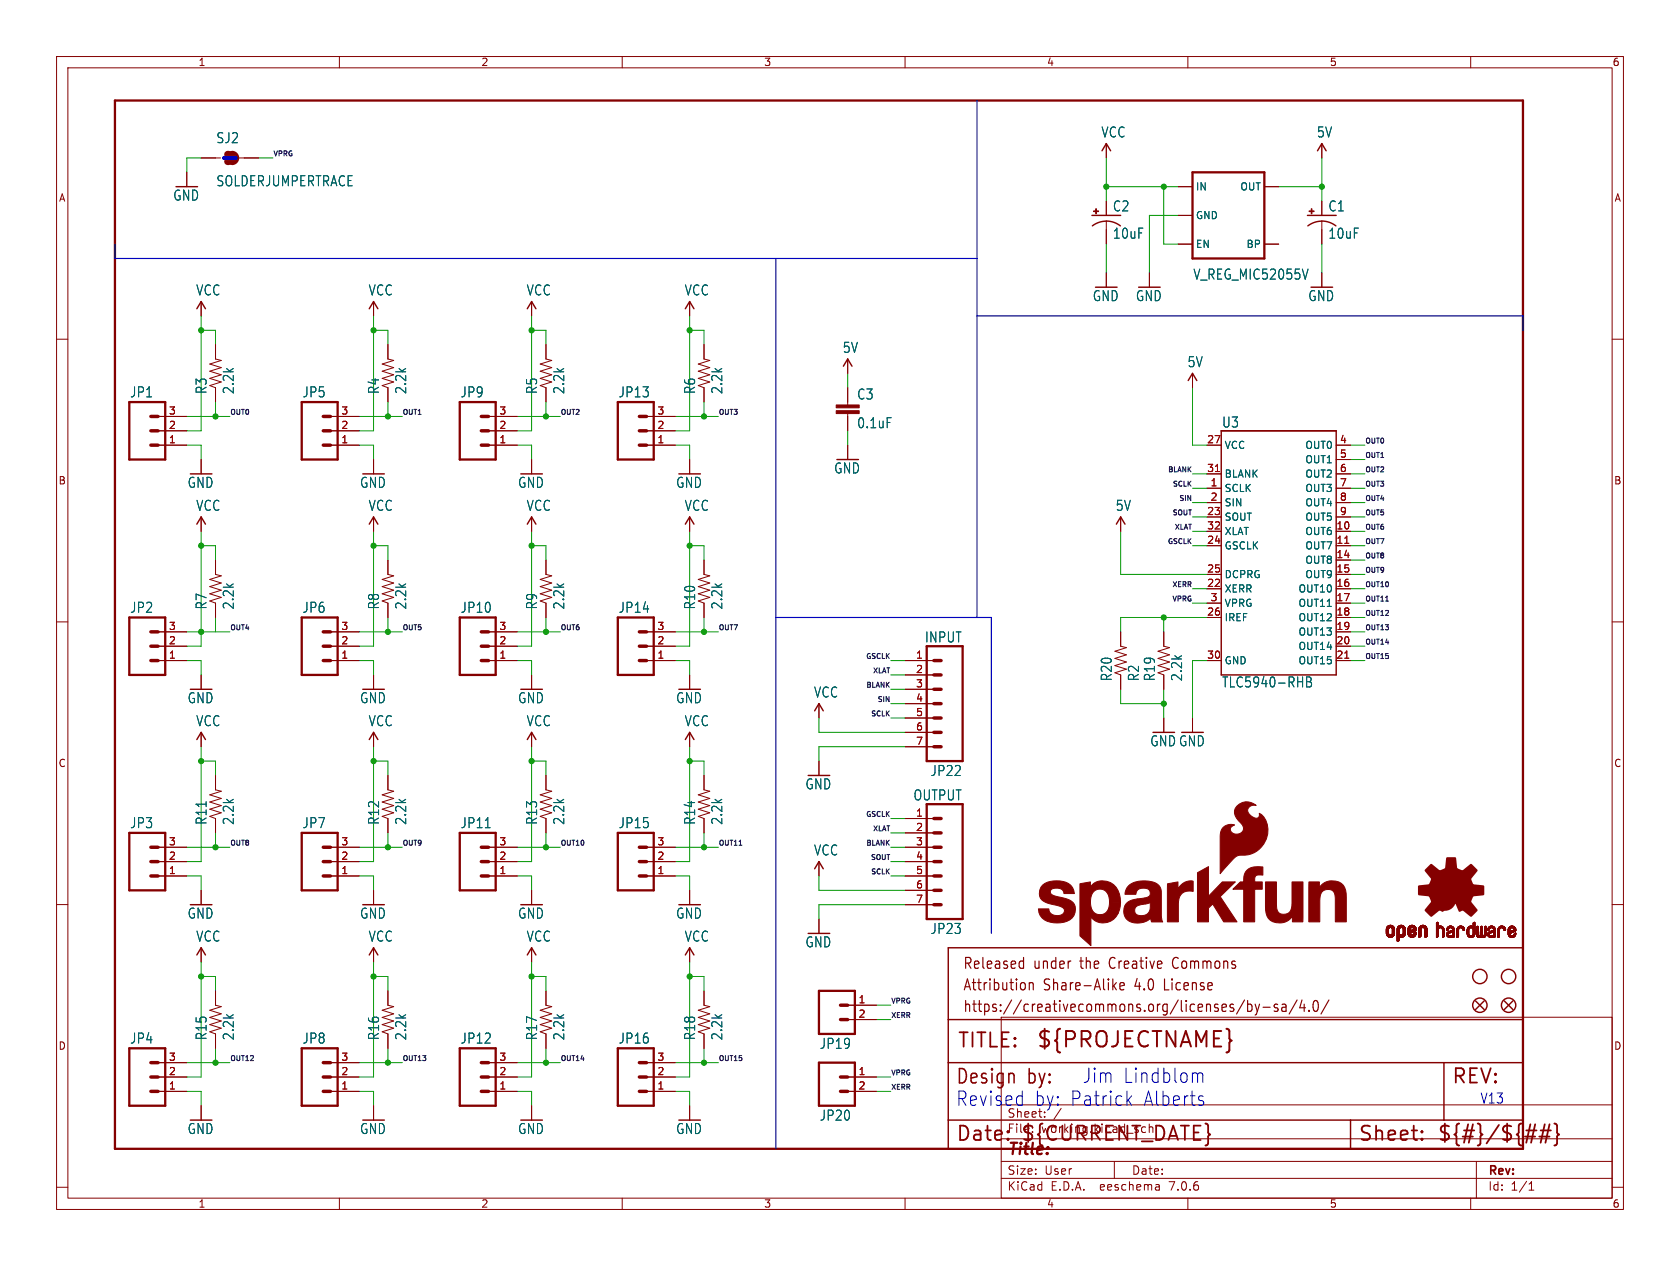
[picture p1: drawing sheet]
<svg xmlns="http://www.w3.org/2000/svg" width="297mm" height="224mm" viewBox="0 0 297 224" stroke-linecap="round" stroke-linejoin="round" font-family="sans-serif">
<defs><g id="words">
<text font-size="3.8" fill="#840000" x="183.1" y="185.7">${PROJECTNAME}</text>
<g font-size="3.5" fill="#840000">
<text x="169.2" y="185.7">TITLE:</text>
<text x="168.9" y="192.1">Design</text>
<text x="256.5" y="192.1">REV:</text>
<text x="168.9" y="202.2">Date:</text>
<text x="180.3" y="202.2">${CURRENT_DATE}</text>
<text x="240" y="202.2">Sheet:</text>
<text x="254" y="202.2">${#}/${##}</text>
</g>
<g font-size="3.5" fill="#0000c2">
<text x="191.3" y="191.8">Jim</text>
<text x="198.5" y="191.8">Lindblom</text>
<text x="168.9" y="195.8">Revised</text>
<text x="181.6" y="192.1">by:</text>
<text x="182.8" y="195.8">by: Patrick</text>
<text x="202.1" y="195.8">Alberts</text>
</g>
<text font-size="2.8" fill="#840000" x="178" y="204.8">Title:</text>
<g font-size="2.7" fill="#840000">
<text x="170.2" y="171.7">Released</text>
<text x="182.7" y="171.7">under</text>
<text x="191.1" y="171.7">the</text>
<text x="196.5" y="171.7">Creative</text>
<text x="208" y="171.7">Commons</text>
<text x="170.2" y="175.5">Attribution</text>
<text x="170.2" y="179.3">https://creativecommons.org/licenses/by-sa/4.0/</text>
<text x="184.5" y="175.5">Share-Alike</text>
<text x="200.8" y="175.5">4.0</text>
<text x="206.2" y="175.5">License</text>
</g>
<g font-size="2.5" fill="#006464">
<text x="38.2" y="25.5">SJ2</text>
<text x="194.6" y="24.5">VCC</text>
<text x="232.7" y="24.5">5V</text>
<text x="30.5" y="35.7">GND</text>
<text x="38.2" y="33.2">SOLDERJUMPERTRACE</text>
<text x="196.7" y="37.6">C2</text>
<text x="234.8" y="37.6">C1</text>
<text x="196.7" y="42.4">10uF</text>
<text x="234.8" y="42.4">10uF</text>
<text x="34.6" y="52.5">VCC</text>
<text x="65.1" y="52.5">VCC</text>
<text x="93" y="52.5">VCC</text>
<text x="121" y="52.5">VCC</text>
<text x="193.1" y="53.5">GND</text>
<text x="200.7" y="53.5">GND</text>
<text x="210.9" y="49.7">V_REG_MIC52055V</text>
<text x="231.2" y="53.5">GND</text>
<text x="148.9" y="62.6">5V</text>
<text x="209.9" y="65.2">5V</text>
<text x="22.9" y="70.5">JP1</text>
<text x="36.7" y="69.8" transform="rotate(-90 36.7 69.8)">R3</text>
<text x="41.5" y="69.8" transform="rotate(-90 41.5 69.8)">2.2k</text>
<text x="53.4" y="70.5">JP5</text>
<text x="67.2" y="69.8" transform="rotate(-90 67.2 69.8)">R4</text>
<text x="72" y="69.8" transform="rotate(-90 72 69.8)">2.2k</text>
<text x="81.3" y="70.5">JP9</text>
<text x="95.2" y="69.8" transform="rotate(-90 95.2 69.8)">R5</text>
<text x="100" y="69.8" transform="rotate(-90 100 69.8)">2.2k</text>
<text x="109.3" y="70.5">JP13</text>
<text x="123.1" y="69.8" transform="rotate(-90 123.1 69.8)">R6</text>
<text x="127.9" y="69.8" transform="rotate(-90 127.9 69.8)">2.2k</text>
<text x="151.4" y="70.9">C3</text>
<text x="151.4" y="76">0.1uF</text>
<text x="216" y="75.8">U3</text>
<text x="147.4" y="84">GND</text>
<text x="33.1" y="86.5">GND</text>
<text x="63.6" y="86.5">GND</text>
<text x="91.5" y="86.5">GND</text>
<text x="119.4" y="86.5">GND</text>
<text x="34.6" y="90.6">VCC</text>
<text x="65.1" y="90.6">VCC</text>
<text x="93" y="90.6">VCC</text>
<text x="121" y="90.6">VCC</text>
<text x="197.2" y="90.6">5V</text>
<text x="36.7" y="107.9" transform="rotate(-90 36.7 107.9)">R7</text>
<text x="41.5" y="107.9" transform="rotate(-90 41.5 107.9)">2.2k</text>
<text x="67.2" y="107.9" transform="rotate(-90 67.2 107.9)">R8</text>
<text x="72" y="107.9" transform="rotate(-90 72 107.9)">2.2k</text>
<text x="95.2" y="107.9" transform="rotate(-90 95.2 107.9)">R9</text>
<text x="100" y="107.9" transform="rotate(-90 100 107.9)">2.2k</text>
<text x="123.1" y="107.9" transform="rotate(-90 123.1 107.9)">R10</text>
<text x="127.9" y="107.9" transform="rotate(-90 127.9 107.9)">2.2k</text>
<text x="22.9" y="108.6">JP2</text>
<text x="53.4" y="108.6">JP6</text>
<text x="81.3" y="108.6">JP10</text>
<text x="109.3" y="108.6">JP14</text>
<text x="163.4" y="113.9">INPUT</text>
<text x="33.1" y="124.6">GND</text>
<text x="63.6" y="124.6">GND</text>
<text x="91.5" y="124.6">GND</text>
<text x="119.4" y="124.6">GND</text>
<text x="143.8" y="123.6">VCC</text>
<text x="196.8" y="120.6" transform="rotate(-90 196.8 120.6)">R20</text>
<text x="201.6" y="120.6" transform="rotate(-90 201.6 120.6)">R2</text>
<text x="204.4" y="120.6" transform="rotate(-90 204.4 120.6)">R19</text>
<text x="209.2" y="120.6" transform="rotate(-90 209.2 120.6)">2.2k</text>
<text x="216" y="121.8">TLC5940-RHB</text>
<text x="34.6" y="128.7">VCC</text>
<text x="65.1" y="128.7">VCC</text>
<text x="93" y="128.7">VCC</text>
<text x="121" y="128.7">VCC</text>
<text x="164.4" y="137.5">JP22</text>
<text x="203.3" y="132.2">GNDGND</text>
<text x="142.3" y="139.8">GND</text>
<text x="161.4" y="141.8">OUTPUT</text>
<text x="22.9" y="146.7">JP3</text>
<text x="36.7" y="146" transform="rotate(-90 36.7 146)">R11</text>
<text x="41.5" y="146" transform="rotate(-90 41.5 146)">2.2k</text>
<text x="53.4" y="146.7">JP7</text>
<text x="67.2" y="146" transform="rotate(-90 67.2 146)">R12</text>
<text x="72" y="146" transform="rotate(-90 72 146)">2.2k</text>
<text x="81.3" y="146.7">JP11</text>
<text x="95.2" y="146" transform="rotate(-90 95.2 146)">R13</text>
<text x="100" y="146" transform="rotate(-90 100 146)">2.2k</text>
<text x="109.3" y="146.7">JP15</text>
<text x="123.1" y="146" transform="rotate(-90 123.1 146)">R14</text>
<text x="127.9" y="146" transform="rotate(-90 127.9 146)">2.2k</text>
<text x="143.8" y="151.5">VCC</text>
<text x="33.1" y="162.7">GND</text>
<text x="34.6" y="166.8">VCC</text>
<text x="63.6" y="162.7">GND</text>
<text x="65.1" y="166.8">VCC</text>
<text x="91.5" y="162.7">GND</text>
<text x="93" y="166.8">VCC</text>
<text x="119.4" y="162.7">GND</text>
<text x="121" y="166.8">VCC</text>
<text x="142.3" y="167.8">GND</text>
<text x="164.4" y="165.4">JP23</text>
<text x="22.9" y="184.8">JP4</text>
<text x="36.7" y="184.1" transform="rotate(-90 36.7 184.1)">R15</text>
<text x="41.5" y="184.1" transform="rotate(-90 41.5 184.1)">2.2k</text>
<text x="53.4" y="184.8">JP8</text>
<text x="67.2" y="184.1" transform="rotate(-90 67.2 184.1)">R16</text>
<text x="72" y="184.1" transform="rotate(-90 72 184.1)">2.2k</text>
<text x="81.3" y="184.8">JP12</text>
<text x="95.2" y="184.1" transform="rotate(-90 95.2 184.1)">R17</text>
<text x="100" y="184.1" transform="rotate(-90 100 184.1)">2.2k</text>
<text x="109.3" y="184.8">JP16</text>
<text x="123.1" y="184.1" transform="rotate(-90 123.1 184.1)">R18</text>
<text x="127.9" y="184.1" transform="rotate(-90 127.9 184.1)">2.2k</text>
<text x="144.8" y="185.7">JP19</text>
<text x="33.1" y="200.8">GND</text>
<text x="63.6" y="200.8">GND</text>
<text x="91.5" y="200.8">GND</text>
<text x="119.4" y="200.8">GND</text>
<text x="144.8" y="198.4">JP20</text>
</g>
<text font-size="2.5" fill="#0000c2" x="261.6" y="195.3">V13</text>
<g font-size="2.1" fill="#840000">
<text x="178" y="197.9">Sheet:</text>
<text x="178" y="200.6">File:</text>
<text x="184.1" y="200.6">working.kicad_sch</text>
<text x="178" y="208">Size:</text>
<text x="184.7" y="208">User</text>
<text x="200" y="208">Date:</text>
<text x="263" y="208.2">Rev:</text>
<text x="178" y="210.8">KiCad</text>
<text x="185.7" y="210.8">E.D.A.</text>
<text x="194.6" y="210.8">eeschema</text>
<text x="207" y="210.8">7.0.6</text>
<text x="263" y="210.8">Id:</text>
<text x="267.1" y="210.8">1/1</text>
</g>
<g font-size="1.8" fill="#840000">
<text x="35" y="11.9">1</text>
<text x="85" y="11.9">2</text>
<text x="135" y="11.9">3</text>
<text x="185" y="11.9">4</text>
<text x="235" y="11.9">5</text>
<text x="285" y="11.9">6</text>
<text x="10.3" y="35.9">A</text>
<text x="285.3" y="35.9">A</text>
<text x="10.3" y="85.9">B</text>
<text x="285.3" y="85.9">B</text>
<text x="10.3" y="135.9">C</text>
<text x="285.3" y="135.9">C</text>
<text x="10.3" y="185.9">D</text>
<text x="285.3" y="185.9">D</text>
<text x="35" y="213.8">1</text>
<text x="85" y="213.8">2</text>
<text x="135" y="213.8">3</text>
<text x="185" y="213.8">4</text>
<text x="235" y="213.8">5</text>
<text x="285" y="213.8">6</text>
</g>
<g font-size="1.8" fill="#006464">
<text x="211.3" y="33.9">IN</text>
<text x="219.2" y="33.9">OUT</text>
<text x="211.3" y="39">GND</text>
<text x="211.3" y="44">EN</text>
<text x="220.3" y="44">BP</text>
<text x="216.4" y="79.6">VCC</text>
<text x="230.7" y="79.6">OUT0</text>
<text x="230.7" y="82.1">OUT1</text>
<text x="216.4" y="87.2">SCLK</text>
<text x="216.4" y="89.8">SIN</text>
<text x="216.4" y="84.7">BLANK</text>
<text x="230.7" y="84.7">OUT2</text>
<text x="230.7" y="87.2">OUT3</text>
<text x="230.7" y="89.8">OUT4</text>
<text x="216.4" y="92.3">SOUT</text>
<text x="216.4" y="94.8">XLAT</text>
<text x="230.7" y="94.8">OUT6</text>
<text x="230.7" y="92.3">OUT5</text>
<text x="216.4" y="97.4">GSCLK</text>
<text x="230.7" y="97.4">OUT7</text>
<text x="230.7" y="99.9">OUT8</text>
<text x="216.4" y="105">XERR</text>
<text x="216.4" y="102.5">DCPRG</text>
<text x="216.4" y="107.5">VPRG</text>
<text x="229.5" y="105">OUT10</text>
<text x="229.5" y="107.5">OUT11</text>
<text x="230.7" y="102.5">OUT9</text>
<text x="216.4" y="110.1">IREF</text>
<text x="229.5" y="110.1">OUT12</text>
<text x="229.5" y="112.6">OUT13</text>
<text x="216.4" y="117.7">GND</text>
<text x="229.5" y="115.2">OUT14</text>
<text x="229.5" y="117.7">OUT15</text>
</g>
<g font-size="1.8" fill="#a90000">
<text x="29.8" y="75.9">2</text>
<text x="29.8" y="73.4">3</text>
<text x="60.3" y="75.9">2</text>
<text x="60.3" y="73.4">3</text>
<text x="88.2" y="75.9">2</text>
<text x="88.2" y="73.4">3</text>
<text x="116.1" y="75.9">2</text>
<text x="116.1" y="73.4">3</text>
<text x="29.8" y="78.5">1</text>
<text x="60.3" y="78.5">1</text>
<text x="88.2" y="78.5">1</text>
<text x="116.1" y="78.5">1</text>
<text x="213.3" y="78.5">27</text>
<text x="213.3" y="83.6">31</text>
<text x="236.8" y="78.5">4</text>
<text x="236.8" y="81">5</text>
<text x="236.8" y="83.6">6</text>
<text x="213.9" y="86.1">1</text>
<text x="213.9" y="88.6">2</text>
<text x="236.8" y="86.1">7</text>
<text x="236.8" y="88.6">8</text>
<text x="213.3" y="91.2">23</text>
<text x="213.3" y="93.7">32</text>
<text x="236.2" y="93.7">10</text>
<text x="236.8" y="91.2">9</text>
<text x="213.3" y="96.3">24</text>
<text x="213.3" y="101.3">25</text>
<text x="236.2" y="96.3">11</text>
<text x="236.2" y="98.8">14</text>
<text x="236.2" y="101.3">15</text>
<text x="213.3" y="103.9">22</text>
<text x="213.9" y="106.4">3</text>
<text x="236.2" y="103.9">16</text>
<text x="236.2" y="106.4">17</text>
<text x="29.8" y="111.5">3</text>
<text x="60.3" y="111.5">3</text>
<text x="88.2" y="111.5">3</text>
<text x="116.1" y="111.5">3</text>
<text x="213.3" y="109">26</text>
<text x="236.2" y="109">18</text>
<text x="236.2" y="111.5">19</text>
<text x="29.8" y="116.6">1</text>
<text x="29.8" y="114">2</text>
<text x="60.3" y="116.6">1</text>
<text x="60.3" y="114">2</text>
<text x="88.2" y="116.6">1</text>
<text x="88.2" y="114">2</text>
<text x="116.1" y="116.6">1</text>
<text x="116.1" y="114">2</text>
<text x="161.9" y="116.6">1</text>
<text x="161.9" y="119.1">2</text>
<text x="213.3" y="116.6">30</text>
<text x="236.2" y="114">20</text>
<text x="236.2" y="116.6">21</text>
<text x="161.9" y="121.7">3</text>
<text x="161.9" y="124.2">4</text>
<text x="161.9" y="126.7">5</text>
<text x="161.9" y="129.3">6</text>
<text x="161.9" y="131.8">7</text>
<text x="29.8" y="149.6">3</text>
<text x="60.3" y="149.6">3</text>
<text x="88.2" y="149.6">3</text>
<text x="116.1" y="149.6">3</text>
<text x="161.9" y="144.5">1</text>
<text x="161.9" y="147.1">2</text>
<text x="161.9" y="149.6">3</text>
<text x="29.8" y="154.7">1</text>
<text x="29.8" y="152.1">2</text>
<text x="60.3" y="154.7">1</text>
<text x="60.3" y="152.1">2</text>
<text x="88.2" y="154.7">1</text>
<text x="88.2" y="152.1">2</text>
<text x="116.1" y="154.7">1</text>
<text x="116.1" y="152.1">2</text>
<text x="161.9" y="152.1">4</text>
<text x="161.9" y="154.7">5</text>
<text x="161.9" y="157.2">6</text>
<text x="161.9" y="159.8">7</text>
<text x="151.7" y="177.5">1</text>
<text x="151.7" y="180.1">2</text>
<text x="29.8" y="190.2">2</text>
<text x="29.8" y="187.7">3</text>
<text x="60.3" y="190.2">2</text>
<text x="60.3" y="187.7">3</text>
<text x="88.2" y="190.2">2</text>
<text x="88.2" y="187.7">3</text>
<text x="116.1" y="190.2">2</text>
<text x="116.1" y="187.7">3</text>
<text x="151.7" y="190.2">1</text>
<text x="29.8" y="192.8">1</text>
<text x="60.3" y="192.8">1</text>
<text x="88.2" y="192.8">1</text>
<text x="116.1" y="192.8">1</text>
<text x="151.7" y="192.8">2</text>
</g>
<g font-size="1.2" fill="#0f0f0f">
<text x="48.3" y="27.7">VPRG</text>
<text x="40.6" y="73.4">OUT0</text>
<text x="71.1" y="73.4">OUT1</text>
<text x="99.1" y="73.4">OUT2</text>
<text x="127" y="73.4">OUT3</text>
<text x="206.3" y="83.6">BLANK</text>
<text x="241.3" y="78.5">OUT0</text>
<text x="241.3" y="83.6">OUT2</text>
<text x="241.3" y="81">OUT1</text>
<text x="207.2" y="86.1">SCLK</text>
<text x="208.3" y="88.7">SIN</text>
<text x="241.3" y="88.7">OUT4</text>
<text x="241.3" y="86.1">OUT3</text>
<text x="207.2" y="91.2">SOUT</text>
<text x="207.5" y="93.7">XLAT</text>
<text x="241.3" y="93.7">OUT6</text>
<text x="241.3" y="91.2">OUT5</text>
<text x="206.3" y="96.3">GSCLK</text>
<text x="241.3" y="98.8">OUT8</text>
<text x="241.3" y="96.3">OUT7</text>
<text x="241.3" y="101.4">OUT9</text>
<text x="207.1" y="103.9">XERR</text>
<text x="207.1" y="106.4">VPRG</text>
<text x="241.3" y="106.4">OUT11</text>
<text x="241.3" y="103.9">OUT10</text>
<text x="40.6" y="111.5">OUT4</text>
<text x="71.1" y="111.5">OUT5</text>
<text x="99.1" y="111.5">OUT6</text>
<text x="127" y="111.5">OUT7</text>
<text x="241.3" y="109">OUT12</text>
<text x="241.3" y="111.5">OUT13</text>
<text x="153" y="116.6">GSCLK</text>
<text x="154.2" y="119.1">XLAT</text>
<text x="241.3" y="116.6">OUT15</text>
<text x="241.3" y="114.1">OUT14</text>
<text x="153" y="121.7">BLANK</text>
<text x="155" y="124.2">SIN</text>
<text x="153.9" y="126.8">SCLK</text>
<text x="40.6" y="149.6">OUT8</text>
<text x="71.1" y="149.6">OUT9</text>
<text x="99.1" y="149.6">OUT10</text>
<text x="127" y="149.6">OUT11</text>
<text x="153" y="144.5">GSCLK</text>
<text x="153" y="149.6">BLANK</text>
<text x="154.2" y="147.1">XLAT</text>
<text x="153.8" y="152.2">SOUT</text>
<text x="153.9" y="154.7">SCLK</text>
<text x="157.5" y="177.6">VPRG</text>
<text x="157.5" y="180.1">XERR</text>
<text x="40.6" y="187.7">OUT12</text>
<text x="71.1" y="187.7">OUT13</text>
<text x="99.1" y="187.7">OUT14</text>
<text x="127" y="187.7">OUT15</text>
<text x="157.5" y="190.3">VPRG</text>
<text x="157.5" y="192.8">XERR</text>
</g>
</g></defs>
<g fill="none" stroke="#840000" stroke-width=".18">
<path d="M10 10h277v203.9h-277zM12 12h273v199.9h-273zM60 10v2M110 10v2M160 10v2M210 10v2M260 10v2M33 30.5v2.5M35.6 27.9h3.4M42.3 27.9h3.4M195.6 25.4v2.5M195.6 35.6v2.5"/>
<path d="M195.6 39.1v4.1M208.3 33h2.5M208.3 38.1h2.5M223.5 33h2.6M233.7 25.4v2.5M233.7 35.6v2.5M233.7 39.1v4.1M10 60h2M35.6 53.3v2.6M66 53.3v2.6M94 53.3v2.6M121.9 53.3v2.6"/>
<path d="M195.6 48.3v2.5M203.2 48.3v2.5M208.3 43.2h2.5M223.5 43.2h2.6M233.7 48.3v2.5M285 60h2M27.9 78.7h5.1M27.9 76.2h5.1M27.9 73.7h5.1M38.1 61v2.5l1 .3-2 .6 2 .6-2 .7 2 .6-2 .6 2 .7-2 .6 1 .4v2.5M58.4 78.7h5.1M58.4 76.2h5.1"/>
<path d="M58.4 73.7h5.1M68.6 61v2.5l1 .3-2 .6 2 .6-2 .7 2 .6-2 .6 2 .7-2 .6 1 .4v2.5M86.4 78.7h5M86.4 76.2h5M86.4 73.7h5M96.5 61v2.5l1 .3-2 .6 2 .6-2 .7 2 .6-2 .6 2 .7-2 .6 1 .4v2.5M114.3 78.7h5.1M114.3 76.2h5.1M114.3 73.7h5.1M124.5 61v2.5l1 .3-2.1 .6 2.1 .6-2.1 .7 2.1 .6-2.1 .6 2.1 .7-2.1 .6 1.1 .4v2.5M149.9 63.5v2.5M149.9 68.6v3"/>
<path d="M149.9 73.2v3M149.9 78.7v2.6M210.8 66v2.6M213.4 78.7h2.5M236.2 78.7h2.6M35.6 81.3v2.5M35.6 91.4v2.6M38.1 99.1v2.5l1 .3-2 .6 2 .6-2 .7 2 .6-2 .6 2 .7-2 .6 1 .4v2.5M66 81.3v2.5M66 91.4v2.6M68.6 99.1v2.5l1 .3-2 .6 2 .6-2 .7 2 .6-2 .6 2 .7-2 .6 1 .4v2.5M94 81.3v2.5"/>
<path d="M94 91.4v2.6M96.5 99.1v2.5l1 .3-2 .6 2 .6-2 .7 2 .6-2 .6 2 .7-2 .6 1 .4v2.5M121.9 81.3v2.5M121.9 91.4v2.6M124.5 99.1v2.5l1 .3-2.1 .6 2.1 .6-2.1 .7 2.1 .6-2.1 .6 2.1 .7-2.1 .6 1.1 .4v2.5M198.1 91.4v2.6M213.4 86.4h2.5M213.4 94h2.5M213.4 96.5h2.5M213.4 88.9h2.5M213.4 91.4h2.5M213.4 83.8h2.5"/>
<path d="M236.2 86.4h2.6M236.2 94h2.6M236.2 96.5h2.6M236.2 99.1h2.6M236.2 88.9h2.6M236.2 91.4h2.6M236.2 83.8h2.6M236.2 81.3h2.6M10 110h2M27.9 116.8h5.1M27.9 114.3h5.1M27.9 111.8h5.1"/>
<path d="M35.6 119.4v2.5M58.4 116.8h5.1M58.4 114.3h5.1M58.4 111.8h5.1M66 119.4v2.5M86.4 116.8h5M86.4 114.3h5M86.4 111.8h5M94 119.4v2.5M114.3 116.8h5.1M114.3 114.3h5.1M114.3 111.8h5.1"/>
<path d="M121.9 119.4v2.5M160 116.8h5.1M160 119.4h5.1M198.1 111.8v2.5l1 .3-2 .6 2 .6-2 .7 2 .6-2 .6 2 .7-2 .6 1 .4v2.5M205.7 111.8v2.5l1.1 .3-2.1 .6 2.1 .6-2.1 .7 2.1 .6-2.1 .6 2.1 .7-2.1 .6 1 .4v2.5M213.4 116.8h2.5M213.4 101.6h2.5M213.4 104.1h2.5M213.4 106.7h2.5M213.4 109.2h2.5M236.2 116.8h2.6M236.2 114.3h2.6"/>
<path d="M236.2 111.8h2.6M236.2 101.6h2.6M236.2 104.1h2.6M236.2 106.7h2.6M236.2 109.2h2.6M285 110h2M35.6 129.5v2.6M38.1 137.2v2.5l1 .3-2 .6 2 .6-2 .7 2 .6-2 .6 2 .7-2 .6 1 .4v2.5M66 129.5v2.6M68.6 137.2v2.5l1 .3-2 .6 2 .6-2 .7 2 .6-2 .6 2 .7-2 .6 1 .4v2.5M94 129.5v2.6M96.5 137.2v2.5l1 .3-2 .6 2 .6-2 .7 2 .6-2 .6 2 .7-2 .6 1 .4v2.5"/>
<path d="M121.9 129.5v2.6M124.5 137.2v2.5l1 .3-2.1 .6 2.1 .6-2.1 .7 2.1 .6-2.1 .6 2.1 .7-2.1 .6 1.1 .4v2.5M144.8 124.5v2.5M144.8 134.6v2.6M160 121.9h5.1M160 124.5h5.1M160 127h5.1M160 129.5h5.1M160 132.1h5.1M205.7 127v2.5M210.8 127v2.5M10 160h2"/>
<path d="M27.9 154.9h5.1M27.9 152.4h5.1M27.9 149.9h5.1M35.6 157.5v2.5M58.4 154.9h5.1M58.4 152.4h5.1M58.4 149.9h5.1M66 157.5v2.5M86.4 154.9h5M86.4 152.4h5M86.4 149.9h5M94 157.5v2.5"/>
<path d="M114.3 154.9h5.1M114.3 152.4h5.1M114.3 149.9h5.1M121.9 157.5v2.5M144.8 152.4v2.5M160 154.9h5.1M160 152.4h5.1M160 149.9h5.1M160 144.8h5.1M160 147.3h5.1M160 157.5h5.1M285 160h2"/>
<path d="M35.6 167.6v2.6M38.1 175.3v2.5l1 .3-2 .6 2 .6-2 .7 2 .6-2 .6 2 .7-2 .6 1 .4v2.5M66 167.6v2.6M68.6 175.3v2.5l1 .3-2 .6 2 .6-2 .7 2 .6-2 .6 2 .7-2 .6 1 .4v2.5M94 167.6v2.6M96.5 175.3v2.5l1 .3-2 .6 2 .6-2 .7 2 .6-2 .6 2 .7-2 .6 1 .4v2.5M121.9 167.6v2.6M124.5 175.3v2.5l1 .3-2.1 .6 2.1 .6-2.1 .7 2.1 .6-2.1 .6 2.1 .7-2.1 .6 1.1 .4v2.5M144.8 162.6v2.5M149.9 177.8h5M160 160h5.1M177 179.9h108v32h-108z"/>
<path d="M27.9 193h5.1M27.9 190.5h5.1M27.9 188h5.1M35.6 195.6v2.5M58.4 193h5.1M58.4 190.5h5.1M58.4 188h5.1M66 195.6v2.5M86.4 193h5M86.4 190.5h5M86.4 188h5M94 195.6v2.5"/>
<path d="M114.3 193h5.1M114.3 190.5h5.1M114.3 188h5.1M121.9 195.6v2.5M149.9 193h5M149.9 190.5h5M149.9 180.3h5M177 195.4h108M187.6 196l-1.3 2M10 210h2M60 211.9v2M110 211.9v2"/>
<path d="M160 211.9v2M177 208.4h108M177 205.4h108M177 201.4h108M197 205.4v3M204.9 209.6l.1 .9M205 210.4l-.2 .1M205 209.9h-.2M210 211.9v2M260 211.9v2M261 205.4v6.5M270.3 210.5h.9"/>
<path d="M270.3 209.4l.4-.4v1.5M285 210h2"/>
</g>
<g fill="#840000" stroke="#840000" stroke-width=".18">
<path d="M193.3 37.3h.9v.1h-.9z"/>
<path d="M193.7 36.9h.1v.9h-.1z"/>
<path d="M147.8 72.6h4.1v.6h-4.1z"/>
<path d="M147.8 71.6h4.1v.5h-4.1z"/>
<path d="M245.1 165.1h.4z"/>
<path d="M245.1 165l.4 .1z"/>
<path d="M245.1 165h.4z"/>
<path d="M245.1 164.9l.4 .1z"/>
<path d="M245.1 164.9h.4z"/>
<path d="M245.1 164.8l.4 .1z"/>
<path d="M245.1 164.8h.4z"/>
<path d="M245.1 164.7l.4 .1z"/>
<path d="M245.1 164.7h.4z"/>
<path d="M245.1 164.6l.4 .1z"/>
<path d="M245.1 164.6h.4z"/>
<path d="M245.1 164.5l.4 .1z"/>
<path d="M245.1 164.5h.4z"/>
<path d="M245.1 164.4l.4 .1z"/>
<path d="M245.1 164.4h.4z"/>
<path d="M245.1 164.3l.4 .1z"/>
<path d="M245.1 165.2h.4z"/>
<path d="M245.1 165.1l.4 .1z"/>
<path d="M245.1 164.3h.4z"/>
<path d="M245.1 165.3h.5z"/>
<path d="M245.1 165.3h.4z"/>
<path d="M245.1 165.2l.4 .1z"/>
<path d="M245.1 164.2l.4 .1z"/>
<path d="M245.1 164.2h.4z"/>
<path d="M245.1 164.2h.5z"/>
<path d="M245.1 164.1l.5 .1z"/>
<path d="M245.1 164.1h.5z"/>
<path d="M245.1 165.4h.6z"/>
<path d="M245.1 165.3l.5 .1z"/>
<path d="M245.1 164.1h.6z"/>
<path d="M245.2 165.4h.5z"/>
<path d="M245.2 164.1h.5z"/>
<path d="M245.2 165.4h1.3z"/>
<path d="M245.2 165.4h.6z"/>
<path d="M245.2 164l1.2 .1z"/>
<path d="M245.2 165.4h1.2z"/>
<path d="M245.2 164h1.2z"/>
<path d="M245.2 165.5h1.2z"/>
<path d="M245.2 165.4l1.2 .1z"/>
<path d="M245.2 163.9l1.2 .1z"/>
<path d="M245.2 163.9h1.2z"/>
<path d="M245.3 165.5l1.1 .1z"/>
<path d="M245.3 165.6h1.1z"/>
<path d="M245.3 163.9h1.1z"/>
<path d="M245.3 165.6h1z"/>
<path d="M245.3 163.9h1z"/>
<path d="M245.3 163.8l1 .1z"/>
<path d="M245.3 163.8h1z"/>
<path d="M245.4 165.6l.9 .1z"/>
<path d="M245.4 163.8h.9z"/>
<path d="M245.4 165.7h.8z"/>
<path d="M245.4 163.8h.8z"/>
<path d="M245.4 163.7l.8 .1z"/>
<path d="M245.5 163.7h.7z"/>
<path d="M245.5 165.7h.7z"/>
<path d="M245.5 165.7h.6z"/>
<path d="M245.5 163.7h.6z"/>
<path d="M245.5 165.7l.6 .1z"/>
<path d="M245.6 163.7h.4z"/>
<path d="M245.6 165.8h.4z"/>
<path d="M245.7 163.7h.3z"/>
<path d="M245.7 165.8h.2z"/>
<path d="M245.7 163.7h.2z"/>
<path d="M245.9 164.1h.6z"/>
<path d="M245.9 165.4h.6z"/>
<path d="M246 165.4h.5z"/>
<path d="M246 164.1h.5z"/>
<path d="M246 165.3l.5 .1z"/>
<path d="M246 165.3h.5z"/>
<path d="M246 164.1l.5 .1z"/>
<path d="M246.1 165.3h.4z"/>
<path d="M246.1 164.2h.4z"/>
<path d="M246.1 165.2l.4 .1z"/>
<path d="M246.1 165.2h.4z"/>
<path d="M246.1 164.3h.4z"/>
<path d="M246.1 164.2l.4 .1z"/>
<path d="M246.1 165.1l.4 .1z"/>
<path d="M246.1 165.1h.4z"/>
<path d="M246.1 165l.4 .1z"/>
<path d="M246.1 165h.4z"/>
<path d="M246.1 164.9l.4 .1z"/>
<path d="M246.1 164.9h.4z"/>
<path d="M246.1 164.8l.4 .1z"/>
<path d="M246.1 164.8h.4z"/>
<path d="M246.1 164.7l.4 .1z"/>
<path d="M246.1 164.7h.4z"/>
<path d="M246.1 164.6l.4 .1z"/>
<path d="M246.1 164.6h.4z"/>
<path d="M246.1 164.5l.4 .1z"/>
<path d="M246.1 164.5h.4z"/>
<path d="M246.1 164.4l.4 .1z"/>
<path d="M246.1 164.4h.4z"/>
<path d="M246.1 164.3l.4 .1z"/>
<path d="M247 166.4h.2z"/>
<path d="M247 166.4h.3z"/>
<path d="M247 166.4h.4z"/>
<path d="M247 166.3l.4 .1z"/>
<path d="M247 166.3h.4z"/>
<path d="M247 166.2l.4 .1z"/>
<path d="M247 166.2h.4z"/>
<path d="M247 166.1l.4 .1z"/>
<path d="M247 166.1h.4z"/>
<path d="M247 166l.4 .1z"/>
<path d="M247 166h.4z"/>
<path d="M247 165.9l.4 .1z"/>
<path d="M247 165.9h.4z"/>
<path d="M247 165.8l.4 .1z"/>
<path d="M247 165.8h.4z"/>
<path d="M247 165.7l.4 .1z"/>
<path d="M247 165.7h1z"/>
<path d="M247 165.7h1.1z"/>
<path d="M247 165.7h1.2z"/>
<path d="M247 165.6l1.2 .1z"/>
<path d="M247 165.6h1.2z"/>
<path d="M247 165.6h1.3z"/>
<path d="M247 165.5l1.3 .1z"/>
<path d="M247 165.5h1.3z"/>
<path d="M247 165.4l1.3 .1z"/>
<path d="M247 165.4h1.4z"/>
<path d="M247 165.4h.7z"/>
<path d="M247 165.4h.6z"/>
<path d="M247 165.3l.6 .1z"/>
<path d="M247 165.3h.5z"/>
<path d="M247 165.2l.5 .1z"/>
<path d="M247 165.2h.4z"/>
<path d="M247 165.1l.4 .1z"/>
<path d="M247 165.1h.4z"/>
<path d="M247 165l.4 .1z"/>
<path d="M247 165h.4z"/>
<path d="M247 164.9l.4 .1z"/>
<path d="M247 164.9h.4z"/>
<path d="M247 164.8l.4 .1z"/>
<path d="M247 164.8h.4z"/>
<path d="M247 164.7l.4 .1z"/>
<path d="M247 164.7h.4z"/>
<path d="M247 164.6l.4 .1z"/>
<path d="M247 164.6h.4z"/>
<path d="M247 164.5l.4 .1z"/>
<path d="M247 164.5h.4z"/>
<path d="M247 164.4l.4 .1z"/>
<path d="M247 164.4h.4z"/>
<path d="M247 164.3l.4 .1z"/>
<path d="M247 164.3h.4z"/>
<path d="M247 164.2l.4 .1z"/>
<path d="M247 166.5h.2z"/>
<path d="M247 166.4l.2 .1z"/>
<path d="M247 164.2h.4z"/>
<path d="M247 164.2h.5z"/>
<path d="M247 166.5h.1z"/>
<path d="M247 164.1l.5 .1z"/>
<path d="M247 164.1h.5z"/>
<path d="M247 164.1h.6z"/>
<path d="M247.1 164.1h.5z"/>
<path d="M247.1 164l1.3 .1z"/>
<path d="M247.1 164h1.3z"/>
<path d="M247.1 164h1.2z"/>
<path d="M247.1 163.9l1.2 .1z"/>
<path d="M247.1 163.9h1.2z"/>
<path d="M247.2 163.9h1.1z"/>
<path d="M247.2 163.9h1z"/>
<path d="M247.2 163.8l1 .1z"/>
<path d="M247.2 163.8h1z"/>
<path d="M247.3 163.8h.9z"/>
<path d="M247.3 163.8h.8z"/>
<path d="M247.4 163.8h.7z"/>
<path d="M247.4 163.7l.7 .1z"/>
<path d="M247.4 163.7h.7z"/>
<path d="M247.4 163.7h.6z"/>
<path d="M247.5 165.7l.5 .1z"/>
<path d="M247.5 163.7h.5z"/>
<path d="M247.5 165.8h.4z"/>
<path d="M247.5 163.7h.4z"/>
<path d="M247.6 165.8h.3z"/>
<path d="M247.6 163.7h.3z"/>
<path d="M247.6 163.7h.2z"/>
<path d="M247.6 165.8h.2z"/>
<path d="M247.8 164.1h.6z"/>
<path d="M247.8 165.4h.6z"/>
<path d="M247.9 165.4h.5z"/>
<path d="M247.9 164.1h.5z"/>
<path d="M247.9 165.3l.5 .1z"/>
<path d="M247.9 165.3h.5z"/>
<path d="M248 165.3h.4z"/>
<path d="M248 164.1l.4 .1z"/>
<path d="M248 164.2h.4z"/>
<path d="M248 165.2l.4 .1z"/>
<path d="M248 165.2h.4z"/>
<path d="M248 165.2h.5z"/>
<path d="M248 164.3h.5z"/>
<path d="M248 164.2l.4 .1z"/>
<path d="M248.1 165.2h.4z"/>
<path d="M248.1 164.3h.4z"/>
<path d="M248.1 165.1l.4 .1z"/>
<path d="M248.1 165.1h.4z"/>
<path d="M248.1 164.4h.4z"/>
<path d="M248.1 164.3l.4 .1z"/>
<path d="M248.1 165l.4 .1z"/>
<path d="M248.1 165h.4z"/>
<path d="M248.1 164.9l.4 .1z"/>
<path d="M248.1 164.9h.4z"/>
<path d="M248.1 164.8l.4 .1z"/>
<path d="M248.1 164.8h.4z"/>
<path d="M248.1 164.7l.4 .1z"/>
<path d="M248.1 164.7h.4z"/>
<path d="M248.1 164.6l.4 .1z"/>
<path d="M248.1 164.6h.4z"/>
<path d="M248.1 164.5l.4 .1z"/>
<path d="M248.1 164.5h.4z"/>
<path d="M248.1 164.4l.4 .1z"/>
<path d="M248.9 165.2h.4z"/>
<path d="M248.9 165.1l.4 .1z"/>
<path d="M248.9 165.1h.4z"/>
<path d="M248.9 165.1h.5z"/>
<path d="M248.9 165l.5 .1z"/>
<path d="M248.9 165h.5z"/>
<path d="M248.9 165h.6z"/>
<path d="M248.9 165h.7z"/>
<path d="M248.9 164.9l.7 .1z"/>
<path d="M248.9 164.9h.7z"/>
<path d="M248.9 164.9h.8z"/>
<path d="M248.9 164.9h.9z"/>
<path d="M248.9 164.8l.9 .1z"/>
<path d="M248.9 164.8h.9z"/>
<path d="M248.9 164.8h1z"/>
<path d="M248.9 164.8h1.1z"/>
<path d="M248.9 164.7l1.1 .1z"/>
<path d="M248.9 164.7h1.2z"/>
<path d="M248.9 164.7h1.3z"/>
<path d="M248.9 164.6l1.3 .1z"/>
<path d="M248.9 164.6h1.4z"/>
<path d="M248.9 164.6h.4z"/>
<path d="M248.9 164.5l.4 .1z"/>
<path d="M248.9 164.5h.4z"/>
<path d="M248.9 164.4l.4 .1z"/>
<path d="M248.9 164.4h.4z"/>
<path d="M248.9 164.3l.4 .1z"/>
<path d="M248.9 164.3h.4z"/>
<path d="M248.9 164.2l.4 .1z"/>
<path d="M248.9 165.3h.5z"/>
<path d="M248.9 165.2l.4 .1z"/>
<path d="M248.9 164.2h.4z"/>
<path d="M248.9 164.2h.5z"/>
<path d="M248.9 164.1l.5 .1z"/>
<path d="M248.9 164.1h.5z"/>
<path d="M249 165.3l.5 .1z"/>
<path d="M249 164.1h.4z"/>
<path d="M249 164.1h.5z"/>
<path d="M249 165.4h.5z"/>
<path d="M249 165.4h1.3z"/>
<path d="M249 165.4h.6z"/>
<path d="M249 164.1h.6z"/>
<path d="M249 164l1.3 .1z"/>
<path d="M249 164h1.3z"/>
<path d="M249 165.5h1.2z"/>
<path d="M249 165.4l1.2 .1z"/>
<path d="M249 164h1.2z"/>
<path d="M249.1 165.5h1.1z"/>
<path d="M249.1 164h1.1z"/>
<path d="M249.1 163.9l1.1 .1z"/>
<path d="M249.1 165.5l1.1 .1z"/>
<path d="M249.1 163.9h1.1z"/>
<path d="M249.1 165.6h1.1z"/>
<path d="M249.1 165.6h1z"/>
<path d="M249.1 163.9h1z"/>
<path d="M249.2 165.6h.9z"/>
<path d="M249.2 163.8l.9 .1z"/>
<path d="M249.2 163.8h.9z"/>
<path d="M249.2 165.6l.9 .1z"/>
<path d="M249.2 165.7h.9z"/>
<path d="M249.2 165.7h.8z"/>
<path d="M249.2 163.8h.8z"/>
<path d="M249.3 165.7h.7z"/>
<path d="M249.3 163.8h.7z"/>
<path d="M249.3 163.7l.7 .1z"/>
<path d="M249.3 163.7h.7z"/>
<path d="M249.3 163.7h.6z"/>
<path d="M249.3 165.7h.6z"/>
<path d="M249.4 163.7h.5z"/>
<path d="M249.4 165.7l.5 .1z"/>
<path d="M249.4 164.6h.9z"/>
<path d="M249.4 163.7h.4z"/>
<path d="M249.4 165.8h.4z"/>
<path d="M249.5 163.7h.3z"/>
<path d="M249.5 165.8h.3z"/>
<path d="M249.5 164.6h.8z"/>
<path d="M249.5 165.8h.2z"/>
<path d="M249.5 164.5l.8 .1z"/>
<path d="M249.5 163.7h.2z"/>
<path d="M249.5 164.5h.8z"/>
<path d="M249.6 164.5h.7z"/>
<path d="M249.7 164.5h.6z"/>
<path d="M249.7 164.1h.6z"/>
<path d="M249.7 165.4h.6z"/>
<path d="M249.8 165.4h.5z"/>
<path d="M249.8 164.4l.5 .1z"/>
<path d="M249.8 164.4h.5z"/>
<path d="M249.8 164.1h.5z"/>
<path d="M249.8 165.3l.5 .1z"/>
<path d="M249.8 165.3h.5z"/>
<path d="M249.9 165.3h.4z"/>
<path d="M249.9 164.1l.4 .1z"/>
<path d="M249.9 164.4h.4z"/>
<path d="M249.9 164.2h.4z"/>
<path d="M249.9 165.2l.4 .1z"/>
<path d="M249.9 165.2h.4z"/>
<path d="M249.9 164.3l.4 .1z"/>
<path d="M249.9 164.3h.4z"/>
<path d="M249.9 164.2l.4 .1z"/>
<path d="M250 165.2h.3z"/>
<path d="M250 165.1l.3 .1z"/>
<path d="M250 165.1h.3z"/>
<path d="M250 165l.3 .1z"/>
<path d="M250 165h.3z"/>
<path d="M250.1 165h.2z"/>
<path d="M250.1 164.9l.2 .1z"/>
<path d="M250.1 164.9h.2z"/>
<path d="M250.2 164.9h.1z"/>
<path d="M250.8 165.7h.3z"/>
<path d="M250.8 165.7h.4z"/>
<path d="M250.8 165.6l.4 .1z"/>
<path d="M250.8 165.6h.4z"/>
<path d="M250.8 165.5l.4 .1z"/>
<path d="M250.8 165.5h.4z"/>
<path d="M250.8 165.4l.4 .1z"/>
<path d="M250.8 165.4h.4z"/>
<path d="M250.8 165.3l.4 .1z"/>
<path d="M250.8 165.3h.4z"/>
<path d="M250.8 165.2l.4 .1z"/>
<path d="M250.8 165.2h.4z"/>
<path d="M250.8 165.1l.4 .1z"/>
<path d="M250.8 165.1h.4z"/>
<path d="M250.8 165l.4 .1z"/>
<path d="M250.8 165h.4z"/>
<path d="M250.8 164.9l.4 .1z"/>
<path d="M250.8 164.9h.4z"/>
<path d="M250.8 164.8l.4 .1z"/>
<path d="M250.8 164.8h.4z"/>
<path d="M250.8 164.7l.4 .1z"/>
<path d="M250.8 164.7h.4z"/>
<path d="M250.8 164.6l.4 .1z"/>
<path d="M250.8 164.6h.4z"/>
<path d="M250.8 164.5l.4 .1z"/>
<path d="M250.8 164.5h.4z"/>
<path d="M250.8 164.4l.4 .1z"/>
<path d="M250.8 164.4h.4z"/>
<path d="M250.8 164.3l.4 .1z"/>
<path d="M250.8 164.3h.4z"/>
<path d="M250.8 165.7h.2z"/>
<path d="M250.8 164.2l.5 .1z"/>
<path d="M250.8 165.7l.2 .1z"/>
<path d="M250.8 164.2h.5z"/>
<path d="M250.9 164.2h.4z"/>
<path d="M250.9 164.1l.4 .1z"/>
<path d="M250.9 164.1h.4z"/>
<path d="M250.9 164.1h.5z"/>
<path d="M250.9 164.1h.6z"/>
<path d="M250.9 164l1.3 .1z"/>
<path d="M250.9 164h1.3z"/>
<path d="M250.9 164h1.2z"/>
<path d="M251 164h1.1z"/>
<path d="M251 163.9l1.1 .1z"/>
<path d="M251 163.9h1.1z"/>
<path d="M251 163.8l1.1 .1z"/>
<path d="M251.1 163.8h.9z"/>
<path d="M251.1 163.8h.8z"/>
<path d="M251.2 163.8h.7z"/>
<path d="M251.2 163.7l.7 .1z"/>
<path d="M251.2 163.7h.7z"/>
<path d="M251.2 163.7h.6z"/>
<path d="M251.3 163.7h.5z"/>
<path d="M251.4 163.7h.3z"/>
<path d="M251.5 163.7h.2z"/>
<path d="M251.6 164.1h.6z"/>
<path d="M251.7 164.1h.5z"/>
<path d="M251.8 164.1h.4z"/>
<path d="M251.8 164.1l.4 .1z"/>
<path d="M251.8 164.2h.4z"/>
<path d="M251.8 164.2h.5z"/>
<path d="M251.9 164.2l.4 .1z"/>
<path d="M251.9 164.3h.4z"/>
<path d="M251.9 165.7h.3z"/>
<path d="M251.9 165.7h.4z"/>
<path d="M251.9 165.6l.4 .1z"/>
<path d="M251.9 165.6h.4z"/>
<path d="M251.9 165.5l.4 .1z"/>
<path d="M251.9 165.5h.4z"/>
<path d="M251.9 165.4l.4 .1z"/>
<path d="M251.9 165.4h.4z"/>
<path d="M251.9 165.3l.4 .1z"/>
<path d="M251.9 165.3h.4z"/>
<path d="M251.9 165.2l.4 .1z"/>
<path d="M251.9 165.2h.4z"/>
<path d="M251.9 165.1l.4 .1z"/>
<path d="M251.9 165.1h.4z"/>
<path d="M251.9 165l.4 .1z"/>
<path d="M251.9 165h.4z"/>
<path d="M251.9 164.9l.4 .1z"/>
<path d="M251.9 164.9h.4z"/>
<path d="M251.9 164.8l.4 .1z"/>
<path d="M251.9 164.8h.4z"/>
<path d="M251.9 164.7l.4 .1z"/>
<path d="M251.9 164.7h.4z"/>
<path d="M251.9 164.6l.4 .1z"/>
<path d="M251.9 164.6h.4z"/>
<path d="M251.9 164.5l.4 .1z"/>
<path d="M251.9 164.5h.4z"/>
<path d="M251.9 164.4l.4 .1z"/>
<path d="M251.9 164.4h.4z"/>
<path d="M251.9 164.3l.4 .1z"/>
<path d="M251.9 165.7h.2z"/>
<path d="M251.9 165.7l.2 .1z"/>
<path d="M251.9 165.8h.1z"/>
<path d="M253.9 165.8h.2z"/>
<path d="M253.9 165.7l.2 .1z"/>
<path d="M253.9 163.3h.3z"/>
<path d="M253.9 165.8h.1z"/>
<path d="M253.9 165.7h.3z"/>
<path d="M253.9 165.6l.3 .1z"/>
<path d="M253.9 165.6h.3z"/>
<path d="M253.9 165.5l.3 .1z"/>
<path d="M253.9 165.5h.3z"/>
<path d="M253.9 165.4l.3 .1z"/>
<path d="M253.9 165.4h.3z"/>
<path d="M253.9 165.3l.3 .1z"/>
<path d="M253.9 165.3h.3z"/>
<path d="M253.9 165.2l.3 .1z"/>
<path d="M253.9 165.2h.3z"/>
<path d="M253.9 165.1l.3 .1z"/>
<path d="M253.9 165.1h.3z"/>
<path d="M253.9 165l.3 .1z"/>
<path d="M253.9 165h.3z"/>
<path d="M253.9 164.9l.3 .1z"/>
<path d="M253.9 164.9h.3z"/>
<path d="M253.9 164.8l.3 .1z"/>
<path d="M253.9 164.8h.3z"/>
<path d="M253.9 164.7l.3 .1z"/>
<path d="M253.9 164.7h.3z"/>
<path d="M253.9 164.6l.3 .1z"/>
<path d="M253.9 164.6h.3z"/>
<path d="M253.9 164.5l.3 .1z"/>
<path d="M253.9 164.5h.3z"/>
<path d="M253.9 164.4l.3 .1z"/>
<path d="M253.9 164.4h.3z"/>
<path d="M253.9 164.3l.3 .1z"/>
<path d="M253.9 164.3h.3z"/>
<path d="M253.9 164.3h.4z"/>
<path d="M253.9 164.2l.4 .1z"/>
<path d="M253.9 164.2h.4z"/>
<path d="M253.9 164.2h.5z"/>
<path d="M253.9 164.1l.5 .1z"/>
<path d="M253.9 164.1h.5z"/>
<path d="M253.9 164.1h.6z"/>
<path d="M253.9 164.1h.7z"/>
<path d="M253.9 164.1h1.3z"/>
<path d="M253.9 164.1h1.2z"/>
<path d="M253.9 164l1.2 .1z"/>
<path d="M253.9 164h1.2z"/>
<path d="M253.9 164h1.1z"/>
<path d="M253.9 163.9l1.1 .1z"/>
<path d="M253.9 163.9h1.1z"/>
<path d="M253.9 163.9h1z"/>
<path d="M253.9 163.9h.3z"/>
<path d="M253.9 163.8l.3 .1z"/>
<path d="M253.9 163.8h.3z"/>
<path d="M253.9 163.7l.3 .1z"/>
<path d="M253.9 163.7h.3z"/>
<path d="M253.9 163.6l.3 .1z"/>
<path d="M253.9 163.6h.3z"/>
<path d="M253.9 163.5l.3 .1z"/>
<path d="M253.9 163.5h.3z"/>
<path d="M253.9 163.4l.3 .1z"/>
<path d="M253.9 163.4h.3z"/>
<path d="M253.9 163.3l.3 .1z"/>
<path d="M253.9 163.2l.3 .1z"/>
<path d="M254 163.2h.2z"/>
<path d="M254.1 163.1l.1 .1z"/>
<path d="M254.3 163.9h.6z"/>
<path d="M254.4 163.8l.5 .1z"/>
<path d="M254.4 163.8h.5z"/>
<path d="M254.4 163.8h.4z"/>
<path d="M254.6 163.8h.1z"/>
<path d="M254.7 164.1h.5z"/>
<path d="M254.8 164.1h.4z"/>
<path d="M254.8 164.1l.4 .1z"/>
<path d="M254.8 164.2h.4z"/>
<path d="M254.9 164.2h.3z"/>
<path d="M254.9 164.2h.4z"/>
<path d="M254.9 164.3h.4z"/>
<path d="M254.9 164.2l.4 .1z"/>
<path d="M255 164.3h.3z"/>
<path d="M255 164.4h.3z"/>
<path d="M255 164.3l.3 .1z"/>
<path d="M255 164.5h.3z"/>
<path d="M255 164.4l.3 .1z"/>
<path d="M255 165.8h.1z"/>
<path d="M255 165.8h.2z"/>
<path d="M255 165.7l.2 .1z"/>
<path d="M255 165.7h.2z"/>
<path d="M255 165.7h.3z"/>
<path d="M255 165.6l.3 .1z"/>
<path d="M255 165.6h.3z"/>
<path d="M255 165.5l.3 .1z"/>
<path d="M255 165.5h.3z"/>
<path d="M255 165.4l.3 .1z"/>
<path d="M255 165.4h.3z"/>
<path d="M255 165.3l.3 .1z"/>
<path d="M255 165.3h.3z"/>
<path d="M255 165.2l.3 .1z"/>
<path d="M255 165.2h.3z"/>
<path d="M255 165.1l.3 .1z"/>
<path d="M255 165.1h.3z"/>
<path d="M255 165l.3 .1z"/>
<path d="M255 165h.3z"/>
<path d="M255 164.9l.3 .1z"/>
<path d="M255 164.9h.3z"/>
<path d="M255 164.8l.3 .1z"/>
<path d="M255 164.8h.3z"/>
<path d="M255 164.7l.3 .1z"/>
<path d="M255 164.7h.3z"/>
<path d="M255 164.6l.3 .1z"/>
<path d="M255 164.6h.3z"/>
<path d="M255 164.5l.3 .1z"/>
<path d="M255.7 165.4h.4z"/>
<path d="M255.7 165.3l.4 .1z"/>
<path d="M255.7 165.3h.4z"/>
<path d="M255.7 165.3h.3z"/>
<path d="M255.7 165.2l.3 .1z"/>
<path d="M255.7 165.2h.3z"/>
<path d="M255.7 165.2h.4z"/>
<path d="M255.7 164.6h.2z"/>
<path d="M255.7 164.5l.3 .1z"/>
<path d="M255.7 164.5h.3z"/>
<path d="M255.7 164.4l.3 .1z"/>
<path d="M255.7 164.4h.3z"/>
<path d="M255.8 165.4h.3z"/>
<path d="M255.8 165.2h.3z"/>
<path d="M255.8 165.1l.3 .1z"/>
<path d="M255.8 165.1h.3z"/>
<path d="M255.8 164.6h.1z"/>
<path d="M255.8 164.4h.2z"/>
<path d="M255.8 165.5h.3z"/>
<path d="M255.8 165.4l.3 .1z"/>
<path d="M255.8 165.1h.4z"/>
<path d="M255.8 164.4h.3z"/>
<path d="M255.8 164.3l.3 .1z"/>
<path d="M255.8 164.3h.3z"/>
<path d="M255.8 165.5h.4z"/>
<path d="M255.8 165l.5 .1z"/>
<path d="M255.8 165h.5z"/>
<path d="M255.8 164.2l.3 .1z"/>
<path d="M255.8 164.2h.3z"/>
<path d="M255.8 165.5l.8 .1z"/>
<path d="M255.8 165.5h.5z"/>
<path d="M255.8 164.2h.4z"/>
<path d="M255.8 165.6h.8z"/>
<path d="M255.8 165h.6z"/>
<path d="M255.8 164.1l.4 .1z"/>
<path d="M255.9 165.6h.7z"/>
<path d="M255.9 165h.6z"/>
<path d="M255.9 164.9l.6 .1z"/>
<path d="M255.9 164.1h.3z"/>
<path d="M255.9 164.1h.4z"/>
<path d="M255.9 164.9h.6z"/>
<path d="M255.9 164.1h.5z"/>
<path d="M255.9 165.6l.7 .1z"/>
<path d="M255.9 164.1h1.1z"/>
<path d="M255.9 165.7h.7z"/>
<path d="M255.9 164.9h.7z"/>
<path d="M255.9 164l1.1 .1z"/>
<path d="M255.9 164h1z"/>
<path d="M256 165.7h.6z"/>
<path d="M256 164.9h.7z"/>
<path d="M256 164h.9z"/>
<path d="M256 164.8l.7 .1z"/>
<path d="M256 163.9l.9 .1z"/>
<path d="M256 164.8h1.1z"/>
<path d="M256 163.9h.8z"/>
<path d="M256 165.7l.6 .1z"/>
<path d="M256.1 163.9h.7z"/>
<path d="M256.1 164.8h1z"/>
<path d="M256.1 165.8h.5z"/>
<path d="M256.1 163.9h.6z"/>
<path d="M256.2 165.8h.4z"/>
<path d="M256.2 164.8h.9z"/>
<path d="M256.2 163.8l.5 .1z"/>
<path d="M256.2 163.8h.5z"/>
<path d="M256.2 164.7l.9 .1z"/>
<path d="M256.2 163.8h.4z"/>
<path d="M256.3 164.7h.8z"/>
<path d="M256.4 165.5h.2z"/>
<path d="M256.4 164.7h.7z"/>
<path d="M256.4 163.8h.1z"/>
<path d="M256.4 164.6l.7 .1z"/>
<path d="M256.5 164.1h.5z"/>
<path d="M256.5 164.6h.6z"/>
<path d="M256.6 164.6h.5z"/>
<path d="M256.6 164.1h.4z"/>
<path d="M256.6 164.1l.4 .1z"/>
<path d="M256.6 164.2h.4z"/>
<path d="M256.7 164.2h.3z"/>
<path d="M256.7 164.6h.4z"/>
<path d="M256.7 164.2h.4z"/>
<path d="M256.7 164.5l.4 .1z"/>
<path d="M256.7 164.5h.4z"/>
<path d="M256.7 164.2l.4 .1z"/>
<path d="M256.8 164.5h.3z"/>
<path d="M256.8 164.3h.3z"/>
<path d="M256.8 164.8l.3 .1z"/>
<path d="M256.8 164.9h.3z"/>
<path d="M256.8 164.4h.3z"/>
<path d="M256.8 164.3l.3 .1z"/>
<path d="M256.8 165.8h.2z"/>
<path d="M256.8 165.7l.2 .1z"/>
<path d="M256.8 165.7h.3z"/>
<path d="M256.8 165.6l.3 .1z"/>
<path d="M256.8 165.6h.3z"/>
<path d="M256.8 165.5l.3 .1z"/>
<path d="M256.8 165.5h.3z"/>
<path d="M256.8 165.4l.3 .1z"/>
<path d="M256.8 165.4h.3z"/>
<path d="M256.8 165.3l.3 .1z"/>
<path d="M256.8 165.3h.3z"/>
<path d="M256.8 165.2l.3 .1z"/>
<path d="M256.8 165.2h.3z"/>
<path d="M256.8 165.1l.3 .1z"/>
<path d="M256.8 165.1h.3z"/>
<path d="M256.8 165l.3 .1z"/>
<path d="M256.8 165h.3z"/>
<path d="M256.8 164.9l.3 .1z"/>
<path d="M256.8 164.4l.3 .1z"/>
<path d="M256.8 165.8h.1z"/>
<path d="M257.6 165.8h.1z"/>
<path d="M257.6 165.7l.1 .1z"/>
<path d="M257.6 165.7h.2z"/>
<path d="M257.6 165.6l.3 .1z"/>
<path d="M257.6 165.6h.3z"/>
<path d="M257.6 165.5l.3 .1z"/>
<path d="M257.6 165.5h.3z"/>
<path d="M257.6 165.4l.3 .1z"/>
<path d="M257.6 165.4h.3z"/>
<path d="M257.6 165.3l.3 .1z"/>
<path d="M257.6 165.3h.3z"/>
<path d="M257.6 165.2l.3 .1z"/>
<path d="M257.6 165.2h.3z"/>
<path d="M257.6 165.1l.3 .1z"/>
<path d="M257.6 165.1h.3z"/>
<path d="M257.6 165l.3 .1z"/>
<path d="M257.6 165h.3z"/>
<path d="M257.6 164.9l.3 .1z"/>
<path d="M257.6 164.9h.3z"/>
<path d="M257.6 164.8l.3 .1z"/>
<path d="M257.6 164.8h.3z"/>
<path d="M257.6 164.7l.3 .1z"/>
<path d="M257.6 164.7h.3z"/>
<path d="M257.6 164.6l.3 .1z"/>
<path d="M257.6 164.6h.3z"/>
<path d="M257.6 164.5l.3 .1z"/>
<path d="M257.6 164.5h.3z"/>
<path d="M257.6 164.4l.3 .1z"/>
<path d="M257.6 164.4h.3z"/>
<path d="M257.6 164.3l.3 .1z"/>
<path d="M257.6 164.3h.3z"/>
<path d="M257.6 164.2l.3 .1z"/>
<path d="M257.6 164.2h.3z"/>
<path d="M257.6 164.2h.4z"/>
<path d="M257.6 164.1l.4 .1z"/>
<path d="M257.7 164.1h.4z"/>
<path d="M257.7 164.1h.5z"/>
<path d="M257.7 164.1h1.1z"/>
<path d="M257.7 164l1.1 .1z"/>
<path d="M257.7 164h1.1z"/>
<path d="M257.7 164h1z"/>
<path d="M257.8 164h.9z"/>
<path d="M257.8 163.9l.9 .1z"/>
<path d="M257.8 163.9h.9z"/>
<path d="M257.8 163.9h.8z"/>
<path d="M257.9 163.9h.7z"/>
<path d="M258 163.9h.5z"/>
<path d="M258 163.8l.5 .1z"/>
<path d="M258 163.8h.5z"/>
<path d="M258.1 163.8h.3z"/>
<path d="M258.2 163.8h.1z"/>
<path d="M258.3 164.1h.5z"/>
<path d="M258.4 164.1h.4z"/>
<path d="M258.5 164.1l.3 .1z"/>
<path d="M258.5 164.2h.3z"/>
<path d="M258.5 164.2h.4z"/>
<path d="M258.6 164.2l.3 .1z"/>
<path d="M258.6 164.2h.3z"/>
<path d="M258.6 164.3h.3z"/>
<path d="M258.6 164.3l.3 .1z"/>
<path d="M258.6 164.4h.3z"/>
<path d="M258.6 164.5h.3z"/>
<path d="M258.6 164.4l.3 .1z"/>
<path d="M258.7 164.5h.1z"/>
<path d="M258.7 164.5h.2z"/>
<path d="M258.7 164.5l.1 .1z"/>
<path d="M259.4 165.1h.3z"/>
<path d="M259.4 165l.3 .1z"/>
<path d="M259.4 165h.3z"/>
<path d="M259.4 164.9l.3 .1z"/>
<path d="M259.4 164.9h.3z"/>
<path d="M259.4 164.8l.3 .1z"/>
<path d="M259.4 164.8h.3z"/>
<path d="M259.4 164.7l.3 .1z"/>
<path d="M259.4 164.7h.3z"/>
<path d="M259.4 164.6l.3 .1z"/>
<path d="M259.4 164.6h.3z"/>
<path d="M259.4 164.5l.3 .1z"/>
<path d="M259.4 164.5h.3z"/>
<path d="M259.4 165.2h.3z"/>
<path d="M259.4 165.1l.3 .1z"/>
<path d="M259.4 164.4l.3 .1z"/>
<path d="M259.4 164.4h.3z"/>
<path d="M259.4 165.2l.3 .1z"/>
<path d="M259.4 165.3h.3z"/>
<path d="M259.4 164.3l.3 .1z"/>
<path d="M259.4 164.3h.3z"/>
<path d="M259.4 165.4h.3z"/>
<path d="M259.4 165.3l.3 .1z"/>
<path d="M259.4 165.4h.4z"/>
<path d="M259.4 164.2l.3 .1z"/>
<path d="M259.4 164.2h.3z"/>
<path d="M259.4 164.2h.4z"/>
<path d="M259.4 165.4l.4 .1z"/>
<path d="M259.4 165.5h.4z"/>
<path d="M259.5 165.5h.4z"/>
<path d="M259.5 164.1l.3 .1z"/>
<path d="M259.5 164.1h.4z"/>
<path d="M259.5 165.5h.5z"/>
<path d="M259.5 165.5l1.1 .1z"/>
<path d="M259.5 164.1h.5z"/>
<path d="M259.5 165.6h1.1z"/>
<path d="M259.5 164.1h1.2z"/>
<path d="M259.5 164l1.2 .1z"/>
<path d="M259.5 164h1.2z"/>
<path d="M259.6 165.6h.9z"/>
<path d="M259.6 164h1.1z"/>
<path d="M259.6 165.6l.9 .1z"/>
<path d="M259.6 165.7h.9z"/>
<path d="M259.6 163.9l1.1 .1z"/>
<path d="M259.6 163.9h1.1z"/>
<path d="M259.7 165.7h.8z"/>
<path d="M259.7 163.9h1z"/>
<path d="M259.7 165.7h.7z"/>
<path d="M259.7 165.7l.7 .1z"/>
<path d="M259.7 163.9h.7z"/>
<path d="M259.8 165.8h.6z"/>
<path d="M259.8 165.8h.5z"/>
<path d="M259.8 163.9h.5z"/>
<path d="M259.8 163.8l.5 .1z"/>
<path d="M259.8 163.8h.5z"/>
<path d="M259.9 163.8h.3z"/>
<path d="M260 163.8h.1z"/>
<path d="M260.1 164.1h.6z"/>
<path d="M260.1 165.5h.5z"/>
<path d="M260.2 165.5h.4z"/>
<path d="M260.2 164.1h.5z"/>
<path d="M260.3 165.5h.4z"/>
<path d="M260.3 164.1l.4 .1z"/>
<path d="M260.3 165.4l.4 .1z"/>
<path d="M260.3 164.2h.4z"/>
<path d="M260.3 165.4h.4z"/>
<path d="M260.4 165.4h.3z"/>
<path d="M260.4 164.2l.3 .1z"/>
<path d="M260.4 164.2h.3z"/>
<path d="M260.4 164.3h.3z"/>
<path d="M260.4 165.3l.3 .1z"/>
<path d="M260.4 165.3h.3z"/>
<path d="M260.4 163.9h.3z"/>
<path d="M260.4 163.8l.3 .1z"/>
<path d="M260.4 165.2l.3 .1z"/>
<path d="M260.4 165.2h.3z"/>
<path d="M260.4 165.1h.3z"/>
<path d="M260.4 165l.3 .1z"/>
<path d="M260.4 165h.3z"/>
<path d="M260.4 164.9l.3 .1z"/>
<path d="M260.4 164.9h.3z"/>
<path d="M260.4 164.8h.3z"/>
<path d="M260.4 164.7l.3 .1z"/>
<path d="M260.4 164.7h.3z"/>
<path d="M260.4 164.6h.3z"/>
<path d="M260.4 164.5h.3z"/>
<path d="M260.4 164.4l.3 .1z"/>
<path d="M260.4 164.4h.3z"/>
<path d="M260.4 164.3l.3 .1z"/>
<path d="M260.4 163.8h.3z"/>
<path d="M260.4 163.7l.3 .1z"/>
<path d="M260.4 163.7h.3z"/>
<path d="M260.4 163.6l.3 .1z"/>
<path d="M260.4 163.6h.3z"/>
<path d="M260.4 163.5h.3z"/>
<path d="M260.4 163.4h.3z"/>
<path d="M260.4 163.3h.3z"/>
<path d="M260.4 165.1l.3 .1z"/>
<path d="M260.4 164.8l.3 .1z"/>
<path d="M260.4 164.6l.3 .1z"/>
<path d="M260.4 164.5l.3 .1z"/>
<path d="M260.4 163.5l.3 .1z"/>
<path d="M260.4 163.4l.3 .1z"/>
<path d="M260.4 163.3l.3 .1z"/>
<path d="M260.4 163.2l.3 .1z"/>
<path d="M260.4 163.2h.3z"/>
<path d="M260.5 163.2h.2z"/>
<path d="M260.6 163.2h.1z"/>
<path d="M260.6 163.1l.1 .1z"/>
<path d="M261 165.3h.3z"/>
<path d="M261 165.2l.3 .1z"/>
<path d="M261 165.2h.3z"/>
<path d="M261 165.1l.3 .1z"/>
<path d="M261 165.1h.3z"/>
<path d="M261 165l.3 .1z"/>
<path d="M261 165h.3z"/>
<path d="M261 164.9l.3 .1z"/>
<path d="M261 164.9h.3z"/>
<path d="M261 164.8l.3 .1z"/>
<path d="M261 164.8h.3z"/>
<path d="M261 164.7l.3 .1z"/>
<path d="M261 164.7h.3z"/>
<path d="M261 164.6l.3 .1z"/>
<path d="M261 164.6h.3z"/>
<path d="M261 164.5l.3 .1z"/>
<path d="M261 164.5h.3z"/>
<path d="M261 164.4l.3 .1z"/>
<path d="M261 164.4h.3z"/>
<path d="M261 164.3l.3 .1z"/>
<path d="M261 164.3h.3z"/>
<path d="M261 164.2l.3 .1z"/>
<path d="M261 164.2h.3z"/>
<path d="M261 164.1l.3 .1z"/>
<path d="M261 164.1h.3z"/>
<path d="M261 164l.3 .1z"/>
<path d="M261 164h.3z"/>
<path d="M261 165.5h.4z"/>
<path d="M261 165.4l.4 .1z"/>
<path d="M261 165.4h.3z"/>
<path d="M261 165.3l.3 .1z"/>
<path d="M261 163.9l.3 .1z"/>
<path d="M261 163.9h.3z"/>
<path d="M261.1 165.5h1.6z"/>
<path d="M261.1 165.5h.3z"/>
<path d="M261.1 163.9h.2z"/>
<path d="M261.1 165.6h1.6z"/>
<path d="M261.1 165.5l1.6 .1z"/>
<path d="M261.1 165.6h1.5z"/>
<path d="M261.1 165.6l1.5 .1z"/>
<path d="M261.1 165.7h1.5z"/>
<path d="M261.2 165.7h1.4z"/>
<path d="M261.2 163.9h.1z"/>
<path d="M261.2 165.7h1.3z"/>
<path d="M261.2 163.8l.1 .1z"/>
<path d="M261.2 163.8h.1z"/>
<path d="M261.2 165.7h.6z"/>
<path d="M261.2 165.7l.6 .1z"/>
<path d="M261.3 165.8h.5z"/>
<path d="M261.3 165.8h.4z"/>
<path d="M261.6 165.5h.6z"/>
<path d="M261.6 165.5h.5z"/>
<path d="M261.7 165.5h.4z"/>
<path d="M261.7 165.4l.4 .1z"/>
<path d="M261.7 165.4h.3z"/>
<path d="M261.7 165.3l.3 .1z"/>
<path d="M261.7 165.3h.3z"/>
<path d="M261.7 165.2h.3z"/>
<path d="M261.7 165.1l.3 .1z"/>
<path d="M261.7 165.1h.3z"/>
<path d="M261.7 165h.3z"/>
<path d="M261.7 164.9l.3 .1z"/>
<path d="M261.7 164.9h.3z"/>
<path d="M261.7 165.2l.3 .1z"/>
<path d="M261.7 165l.3 .1z"/>
<path d="M261.7 164.8l.3 .1z"/>
<path d="M261.7 164.8h.3z"/>
<path d="M261.7 164.7l.3 .1z"/>
<path d="M261.7 164.7h.3z"/>
<path d="M261.7 164.6l.3 .1z"/>
<path d="M261.7 164.6h.3z"/>
<path d="M261.7 164.5l.3 .1z"/>
<path d="M261.7 164.5h.3z"/>
<path d="M261.7 164.4l.3 .1z"/>
<path d="M261.7 164.4h.3z"/>
<path d="M261.7 164.3l.3 .1z"/>
<path d="M261.7 164.3h.3z"/>
<path d="M261.7 164.2l.3 .1z"/>
<path d="M261.7 164.2h.3z"/>
<path d="M261.7 164.1l.3 .1z"/>
<path d="M261.7 164.1h.3z"/>
<path d="M261.7 164l.3 .1z"/>
<path d="M261.7 164h.3z"/>
<path d="M261.7 163.9l.3 .1z"/>
<path d="M261.7 163.9h.3z"/>
<path d="M261.8 163.9h.2z"/>
<path d="M261.9 165.7h.6z"/>
<path d="M261.9 163.9h.1z"/>
<path d="M261.9 163.8l.1 .1z"/>
<path d="M261.9 163.8h.1z"/>
<path d="M261.9 165.7l.6 .1z"/>
<path d="M262 165.8h.5z"/>
<path d="M262 165.8h.4z"/>
<path d="M262.3 165.5h.4z"/>
<path d="M262.4 165.5h.3z"/>
<path d="M262.4 165.4l.3 .1z"/>
<path d="M262.4 165.4h.3z"/>
<path d="M262.4 165.3l.3 .1z"/>
<path d="M262.4 165.3h.3z"/>
<path d="M262.4 165.2l.3 .1z"/>
<path d="M262.4 165.2h.3z"/>
<path d="M262.4 165.1l.3 .1z"/>
<path d="M262.4 165.1h.3z"/>
<path d="M262.4 165l.3 .1z"/>
<path d="M262.4 165h.3z"/>
<path d="M262.4 164.9l.3 .1z"/>
<path d="M262.4 164.9h.3z"/>
<path d="M262.4 164.8l.3 .1z"/>
<path d="M262.4 164.8h.3z"/>
<path d="M262.4 164.7l.3 .1z"/>
<path d="M262.4 164.7h.3z"/>
<path d="M262.4 164.6l.3 .1z"/>
<path d="M262.4 164.6h.3z"/>
<path d="M262.4 164.5l.3 .1z"/>
<path d="M262.4 164.5h.3z"/>
<path d="M262.4 164.4l.3 .1z"/>
<path d="M262.4 164.4h.3z"/>
<path d="M262.4 164.3l.3 .1z"/>
<path d="M262.4 164.3h.3z"/>
<path d="M262.4 164.2l.3 .1z"/>
<path d="M262.4 164.2h.3z"/>
<path d="M262.4 164.1l.3 .1z"/>
<path d="M262.4 164.1h.3z"/>
<path d="M262.4 164l.3 .1z"/>
<path d="M262.4 164h.3z"/>
<path d="M262.4 163.9l.3 .1z"/>
<path d="M262.5 163.9h.2z"/>
<path d="M262.6 163.9h.1z"/>
<path d="M262.6 163.8l.1 .1z"/>
<path d="M262.6 163.8h.1z"/>
<path d="M263 165.4h.3z"/>
<path d="M263 165.3l.3 .1z"/>
<path d="M263 165.3h.3z"/>
<path d="M263 165.2l.3 .1z"/>
<path d="M263 165.2h.3z"/>
<path d="M263 165.4h.4z"/>
<path d="M263 165.1l.4 .1z"/>
<path d="M263 165.1h.4z"/>
<path d="M263 164.6h.1z"/>
<path d="M263 164.6h.2z"/>
<path d="M263 164.5l.2 .1z"/>
<path d="M263 164.5h.2z"/>
<path d="M263 164.5h.3z"/>
<path d="M263 164.4l.3 .1z"/>
<path d="M263 164.4h.3z"/>
<path d="M263 165.4l.4 .1z"/>
<path d="M263 164.3l.3 .1z"/>
<path d="M263 164.3h.3z"/>
<path d="M263 165.5h.4z"/>
<path d="M263 165.5h.5z"/>
<path d="M263 165.1h.5z"/>
<path d="M263 164.3h.4z"/>
<path d="M263.1 165.5h.7z"/>
<path d="M263.1 165.5h.4z"/>
<path d="M263.1 165l.4 .1z"/>
<path d="M263.1 165h.4z"/>
<path d="M263.1 164.3h.3z"/>
<path d="M263.1 164.2l.3 .1z"/>
<path d="M263.1 164.2h.3z"/>
<path d="M263.1 165.6h.7z"/>
<path d="M263.1 165.5l.7 .1z"/>
<path d="M263.1 165h.5z"/>
<path d="M263.1 165.6h.8z"/>
<path d="M263.1 164.2h.4z"/>
<path d="M263.1 165h.6z"/>
<path d="M263.1 164.1l.4 .1z"/>
<path d="M263.1 164.1h.4z"/>
<path d="M263.1 164.9l.6 .1z"/>
<path d="M263.1 164.9h.7z"/>
<path d="M263.1 164.1h.5z"/>
<path d="M263.2 165.6l.7 .1z"/>
<path d="M263.2 164.1h1z"/>
<path d="M263.2 165.7h.7z"/>
<path d="M263.2 164.9h.6z"/>
<path d="M263.2 164l1 .1z"/>
<path d="M263.2 164.9h.7z"/>
<path d="M263.2 164h1z"/>
<path d="M263.2 164.9h.8z"/>
<path d="M263.2 164.8l.8 .1z"/>
<path d="M263.2 164h.9z"/>
<path d="M263.3 165.7h.6z"/>
<path d="M263.3 164h.8z"/>
<path d="M263.3 164.8h.7z"/>
<path d="M263.3 163.9l.8 .1z"/>
<path d="M263.3 163.9h.8z"/>
<path d="M263.3 165.7l.6 .1z"/>
<path d="M263.3 165.8h.6z"/>
<path d="M263.3 164.8h1z"/>
<path d="M263.3 163.9h.7z"/>
<path d="M263.4 164.8h.9z"/>
<path d="M263.4 165.8h.5z"/>
<path d="M263.4 163.9h.6z"/>
<path d="M263.4 165.8h.4z"/>
<path d="M263.4 163.8l.6 .1z"/>
<path d="M263.4 163.8h.5z"/>
<path d="M263.5 163.8h.4z"/>
<path d="M263.5 164.7l.8 .1z"/>
<path d="M263.5 164.7h.8z"/>
<path d="M263.6 164.7h.7z"/>
<path d="M263.6 163.8h.1z"/>
<path d="M263.7 165.5h.1z"/>
<path d="M263.7 164.7h.6z"/>
<path d="M263.7 164.6l.6 .1z"/>
<path d="M263.7 164.1h.5z"/>
<path d="M263.7 164.6h.6z"/>
<path d="M263.8 164.1h.4z"/>
<path d="M263.8 164.6h.5z"/>
<path d="M263.8 164.1h.5z"/>
<path d="M263.9 164.1h.4z"/>
<path d="M263.9 164.6h.4z"/>
<path d="M263.9 164.1l.4 .1z"/>
<path d="M263.9 164.2h.4z"/>
<path d="M264 164.2h.3z"/>
<path d="M264 164.5l.3 .1z"/>
<path d="M264 164.5h.3z"/>
<path d="M264 164.2l.3 .1z"/>
<path d="M264 164.3h.3z"/>
<path d="M264 164.8h.3z"/>
<path d="M264.1 164.8l.2 .1z"/>
<path d="M264.1 164.5h.2z"/>
<path d="M264.1 164.3l.2 .1z"/>
<path d="M264.1 164.3h.2z"/>
<path d="M264.1 164.9h.2z"/>
<path d="M264.1 164.4h.2z"/>
<path d="M264.1 165.8h.1z"/>
<path d="M264.1 165.7l.2 .1z"/>
<path d="M264.1 165.7h.2z"/>
<path d="M264.1 165.6l.2 .1z"/>
<path d="M264.1 165.6h.2z"/>
<path d="M264.1 165.5l.2 .1z"/>
<path d="M264.1 165.5h.2z"/>
<path d="M264.1 165.4l.2 .1z"/>
<path d="M264.1 165.4h.2z"/>
<path d="M264.1 165.3l.2 .1z"/>
<path d="M264.1 165.3h.2z"/>
<path d="M264.1 165.2l.2 .1z"/>
<path d="M264.1 165.2h.2z"/>
<path d="M264.1 165.1l.2 .1z"/>
<path d="M264.1 165.1h.2z"/>
<path d="M264.1 165l.2 .1z"/>
<path d="M264.1 165h.2z"/>
<path d="M264.1 164.9l.2 .1z"/>
<path d="M264.1 164.4l.2 .1z"/>
<path d="M264.8 165.8h.1z"/>
<path d="M264.8 165.8h.2z"/>
<path d="M264.8 165.7l.2 .1z"/>
<path d="M264.8 165.7h.2z"/>
<path d="M264.8 165.7h.3z"/>
<path d="M264.8 165.6l.3 .1z"/>
<path d="M264.8 165.6h.3z"/>
<path d="M264.8 165.5l.3 .1z"/>
<path d="M264.8 165.5h.3z"/>
<path d="M264.8 165.4l.3 .1z"/>
<path d="M264.8 165.4h.3z"/>
<path d="M264.8 165.3l.3 .1z"/>
<path d="M264.8 165.3h.3z"/>
<path d="M264.8 165.2l.3 .1z"/>
<path d="M264.8 165.2h.3z"/>
<path d="M264.8 165.1l.3 .1z"/>
<path d="M264.8 165.1h.3z"/>
<path d="M264.8 165l.3 .1z"/>
<path d="M264.8 165h.3z"/>
<path d="M264.8 164.9l.3 .1z"/>
<path d="M264.8 164.9h.3z"/>
<path d="M264.8 164.8l.3 .1z"/>
<path d="M264.8 164.8h.3z"/>
<path d="M264.8 164.7l.3 .1z"/>
<path d="M264.8 164.7h.3z"/>
<path d="M264.8 164.6l.3 .1z"/>
<path d="M264.8 164.6h.3z"/>
<path d="M264.8 164.5l.3 .1z"/>
<path d="M264.8 164.5h.3z"/>
<path d="M264.8 164.4l.3 .1z"/>
<path d="M264.8 164.4h.3z"/>
<path d="M264.8 164.3l.3 .1z"/>
<path d="M264.8 164.3h.3z"/>
<path d="M264.8 164.3h.4z"/>
<path d="M264.8 164.2l.4 .1z"/>
<path d="M264.8 164.2h.4z"/>
<path d="M264.9 164.2h.3z"/>
<path d="M264.9 164.2h.4z"/>
<path d="M264.9 164.1l.4 .1z"/>
<path d="M264.9 164.1h.4z"/>
<path d="M264.9 164.1h.5z"/>
<path d="M264.9 164.1h.6z"/>
<path d="M264.9 164.1h1.1z"/>
<path d="M265 164.1h1z"/>
<path d="M265 164l1 .1z"/>
<path d="M265 164h1z"/>
<path d="M265 164h.9z"/>
<path d="M265.1 164h.8z"/>
<path d="M265.1 163.9l.8 .1z"/>
<path d="M265.1 163.9h.8z"/>
<path d="M265.1 163.9h.7z"/>
<path d="M265.2 163.9h.6z"/>
<path d="M265.2 163.8l.6 .1z"/>
<path d="M265.2 163.8h.6z"/>
<path d="M265.2 163.8h.5z"/>
<path d="M265.3 163.8h.4z"/>
<path d="M265.4 163.8h.2z"/>
<path d="M265.5 164.1h.6z"/>
<path d="M265.6 164.1h.5z"/>
<path d="M265.7 164.1h.4z"/>
<path d="M265.7 164.1l.4 .1z"/>
<path d="M265.7 164.2h.4z"/>
<path d="M265.8 164.2h.3z"/>
<path d="M265.8 164.2l.3 .1z"/>
<path d="M265.8 164.3h.3z"/>
<path d="M265.8 164.3h.4z"/>
<path d="M265.9 164.4h.3z"/>
<path d="M265.9 164.3l.3 .1z"/>
<path d="M265.9 164.3h.3z"/>
<path d="M265.9 164.5h.2z"/>
<path d="M265.9 164.5h.3z"/>
<path d="M265.9 164.4l.3 .1z"/>
<path d="M265.9 164.6h.1z"/>
<path d="M265.9 164.5l.1 .1z"/>
<path d="M266.6 165.3h.3z"/>
<path d="M266.6 165.2l.3 .1z"/>
<path d="M266.6 165.2h.3z"/>
<path d="M266.6 165.1l.3 .1z"/>
<path d="M266.6 165.1h.3z"/>
<path d="M266.6 165.1h.4z"/>
<path d="M266.6 165.1h.5z"/>
<path d="M266.6 165l.5 .1z"/>
<path d="M266.6 165h.5z"/>
<path d="M266.6 165h.6z"/>
<path d="M266.6 165h.7z"/>
<path d="M266.6 164.9l.7 .1z"/>
<path d="M266.6 164.9h.8z"/>
<path d="M266.6 164.9h.9z"/>
<path d="M266.6 164.8l.9 .1z"/>
<path d="M266.6 164.8h1z"/>
<path d="M266.6 164.8h1.1z"/>
<path d="M266.6 164.8h.4z"/>
<path d="M266.6 164.8h.3z"/>
<path d="M266.6 164.7l.3 .1z"/>
<path d="M266.6 164.7h.3z"/>
<path d="M266.6 164.6l.3 .1z"/>
<path d="M266.6 164.6h.3z"/>
<path d="M266.6 164.5l.3 .1z"/>
<path d="M266.6 164.5h.3z"/>
<path d="M266.6 164.4l.3 .1z"/>
<path d="M266.6 164.4h.3z"/>
<path d="M266.6 165.3h.4z"/>
<path d="M266.6 164.3l.3 .1z"/>
<path d="M266.6 164.3h.3z"/>
<path d="M266.6 165.4h.4z"/>
<path d="M266.6 165.3l.4 .1z"/>
<path d="M266.6 164.3h.4z"/>
<path d="M266.7 165.4h.3z"/>
<path d="M266.7 164.3h.3z"/>
<path d="M266.7 164.2l.3 .1z"/>
<path d="M266.7 164.2h.3z"/>
<path d="M266.7 165.5h.4z"/>
<path d="M266.7 165.4l.4 .1z"/>
<path d="M266.7 165.4h.4z"/>
<path d="M266.7 164.2h.4z"/>
<path d="M266.7 164.1l.4 .1z"/>
<path d="M266.7 164.1h.4z"/>
<path d="M266.7 165.5h.5z"/>
<path d="M266.7 164.1h.5z"/>
<path d="M266.7 165.5h.6z"/>
<path d="M266.7 165.5l1.2 .1z"/>
<path d="M266.7 164.1h.6z"/>
<path d="M266.8 165.6h1.1z"/>
<path d="M266.8 164.1h1.1z"/>
<path d="M266.8 165.6h1z"/>
<path d="M266.8 164l1 .1z"/>
<path d="M266.8 164h1z"/>
<path d="M266.8 165.6l1 .1z"/>
<path d="M266.8 165.7h.9z"/>
<path d="M266.9 165.7h.8z"/>
<path d="M266.9 164h.8z"/>
<path d="M266.9 163.9l.8 .1z"/>
<path d="M266.9 163.9h.8z"/>
<path d="M266.9 163.9h.7z"/>
<path d="M267 165.7l.6 .1z"/>
<path d="M267 163.9h.6z"/>
<path d="M267 165.8h.6z"/>
<path d="M267 164.8h.7z"/>
<path d="M267 163.8l.6 .1z"/>
<path d="M267.1 165.8h.5z"/>
<path d="M267.1 163.8h.4z"/>
<path d="M267.1 164.7l.7 .1z"/>
<path d="M267.1 165.8h.4z"/>
<path d="M267.1 164.7h.7z"/>
<path d="M267.1 164.7h.8z"/>
<path d="M267.2 164.7h.7z"/>
<path d="M267.2 163.8h.2z"/>
<path d="M267.3 164.6l.7 .1z"/>
<path d="M267.3 164.6h.7z"/>
<path d="M267.3 164.1h.6z"/>
<path d="M267.4 164.6h.6z"/>
<path d="M267.4 165.5h.5z"/>
<path d="M267.4 164.1h.5z"/>
<path d="M267.5 165.5h.4z"/>
<path d="M267.5 164.6h.5z"/>
<path d="M267.5 164.1h.4z"/>
<path d="M267.5 164.5l.5 .1z"/>
<path d="M267.5 164.1l.4 .1z"/>
<path d="M267.5 164.5h.5z"/>
<path d="M267.5 164.2h.4z"/>
<path d="M267.5 165.4l.4 .1z"/>
<path d="M267.6 165.4h.3z"/>
<path d="M267.6 164.2h.3z"/>
<path d="M267.6 164.5h.4z"/>
<path d="M267.6 164.2h.4z"/>
<path d="M267.6 165.4h.4z"/>
<path d="M267.6 164.3h.4z"/>
<path d="M267.6 164.2l.4 .1z"/>
<path d="M267.6 165.3l.4 .1z"/>
<path d="M267.6 165.3h.4z"/>
<path d="M267.7 165.3h.3z"/>
<path d="M267.7 164.5h.3z"/>
<path d="M267.7 164.3h.3z"/>
<path d="M267.7 164.4h.3z"/>
<path d="M267.7 164.3l.3 .1z"/>
<path d="M267.7 165.2l.3 .1z"/>
<path d="M267.7 164.4l.3 .1z"/>
<path d="M267.7 165.2h.3z"/>
<path d="M267.7 165.1l.3 .1z"/>
<path d="M267.7 165.1h.3z"/>
<path d="M267.8 165.1h.2z"/>
<path d="M267.9 165l.1 .1z"/>
<path d="M267.9 165h.1z"/>
<path d="M196.1 159.5l2 .1-.1 .7-.3 1.3-1.7-.8z"/>
<path d="M211.7 154.4l1.9-1.1v5.2l2.5-2.5h2.3l-2.7 2.6 3 4.5h-2.4l-1.9-3.2-.8 .7v2.5h-1.9z"/>
<path d="M201 159l1.3-.2 .2 1.1-1.1 .2z"/>
<path d="M206.4 156.3l1.9-.3v1.3a2.34 2.34 0 0 1 2.6-1.4v1.8l-.2-.1a1.97 1.97 0 0 0-2.4 2.3v3.2h-1.9z"/>
<path d="M223.7 156h2v2a7.9 7.9 0 0 0 .2 3.3 1.43 1.43 0 0 0 1.7 .3 1.43 1.43 0 0 0 .8-1.4v-4.2h2l-.1 7.1h-1.8v-1a2.75 2.75 0 0 1-4.3 .4 5.3 5.3 0 0 1-.5-3.2z"/>
<path d="M231.4 156h1.8v1a2.68 2.68 0 0 1 4.5 0 18.3 18.3 0 0 1 .3 4.4v1.7h-1.9v-2a7.9 7.9 0 0 0-.3-3.3 1.42 1.42 0 0 0-1.6-.4 1.42 1.42 0 0 0-.8 1.5l-.1 4.2h-1.9z"/>
<path d="M190.9 156.3l1.9-.3v.9a2.88 2.88 0 0 1 3-1.1 2.88 2.88 0 0 1 2.1 2.4l.2 1.4-2-.1a1.87 1.87 0 0 0-2.1-2.2 2.27 2.27 0 0 0-1.2 2.7 1.64 1.64 0 0 0 1.2 1.7 1.64 1.64 0 0 0 2-.9l1.7 .8a2.81 2.81 0 0 1-4.8 .6v5.1l-2-1.8z"/>
<path d="M184.3 156.6a4.4 4.4 0 0 1 5 0l.5 .9 .1 .5h-1.8a1.32 1.32 0 0 0-1.9-.8 .65 .65 0 0 0-.5 .7 .65 .65 0 0 0 .7 .5l.3 .1a6.3 6.3 0 0 1 3 1.1 2.23 2.23 0 0 1-1.6 3.5 4 4 0 0 1-4.2-1.2l-.3-1.1h1.8a1.51 1.51 0 0 0 1.2 1.1 1.51 1.51 0 0 0 1.5-.6 .85 .85 0 0 0-.8-1 7.5 7.5 0 0 1-3.2-1.1 1.96 1.96 0 0 1 .2-2.6z"/>
<path d="M220.5 153.9a3.9 3.9 0 0 1 2.6-.6h.2v1.5h-.4a.91 .91 0 0 0-.9 .2 .91 .91 0 0 0-.2 1h1.3v1.3h-1.3v5.8h-1.9v-5.8h-1.9l.8-.8a.99 .99 0 0 1 1.1-.5v-.3a2.67 2.67 0 0 1 .6-1.8z"/>
<path d="M218.7 142.6a2.45 2.45 0 0 1 3.4-.1 1.05 1.05 0 0 0-1.4 .5 1.05 1.05 0 0 0 .6 1.4 .75 .75 0 0 0 1.3-.2v-.3a3.8 3.8 0 0 1 .8 5.4 4.3 4.3 0 0 1-4.3 2 4.8 4.8 0 0 0-2.2 1.8l-1.2 1.4v-6.4a1.94 1.94 0 0 1 2.6-2.2 .82 .82 0 0 0-.8 .9 .82 .82 0 0 0 .9 .7 1.1 1.1 0 0 0 1.4-.6 1.1 1.1 0 0 0-.5-1.3 2.08 2.08 0 0 1-.6-3z"/>
<path d="M199.6 156.6a4.8 4.8 0 0 1 5.3 0 3.8 3.8 0 0 1 .4 2.6v2.8l.3 1.1h-1.4a.51 .51 0 0 1-.6-.1 .51 .51 0 0 1-.2-.5v-.1a3.3 3.3 0 0 1-4.3 .1 2.19 2.19 0 0 1-.2-2.4 2.19 2.19 0 0 1 2.1-1.1l.4 1.1a.96 .96 0 0 0-.8 1.1 .96 .96 0 0 0 1.2 .8 1.68 1.68 0 0 0 1.6-2.1v-.3l-.9 .3-.2-1.1a.86 .86 0 0 0 1-1 1.42 1.42 0 0 0-2-.5l-.4 .5a.45 .45 0 0 1-.7 .4h-1.3l.2-.9z"/>
<path d="M231.4 37.3h.9v.1h-.9z"/>
<path d="M231.8 36.9h.1v.9h-.1z"/>
</g>
<g fill="none" stroke="#840000" stroke-width=".25">
<path d="M193 38.1h5.1M193.1 40a4.1 4.1 0 0 1 5 0M194.8 26.7l.8-1.3 .7 1.3M231.1 38.1h5.1M231.2 40a4.1 4.1 0 0 1 5 0M232.9 26.7l.8-1.3 .7 1.3M34.8 54.6l.8-1.3 .7 1.3M65.3 54.6l.7-1.3 .8 1.3M93.2 54.6l.8-1.3 .7 1.3M121.2 54.6l.7-1.3 .8 1.3M149.1 64.8l.8-1.3 .7 1.3M210.1 67.3l.7-1.3 .8 1.3"/>
<path d="M215.9 76.2h20.3v43.2h-20.3zM34.8 92.7l.8-1.3 .7 1.3M65.3 92.7l.7-1.3 .8 1.3M93.2 92.7l.8-1.3 .7 1.3M121.2 92.7l.7-1.3 .8 1.3M197.4 92.7l.7-1.3 .8 1.3M34.8 130.8l.8-1.3 .7 1.3M65.3 130.8l.7-1.3 .8 1.3M93.2 130.8l.8-1.3 .7 1.3M121.2 130.8l.7-1.3 .8 1.3M144 125.7l.8-1.2 .7 1.2M144 153.7l.8-1.3 .7 1.3"/>
<path d="M34.8 168.9l.8-1.3 .7 1.3M65.3 168.9l.7-1.3 .8 1.3M93.2 168.9l.8-1.3 .7 1.3M121.2 168.9l.7-1.3 .8 1.3M167.6 167.6h101.6v35.6h-101.6zM260.9 177l1.5 1.6M262.4 177l-1.5 1.6M265.9 177l1.6 1.6M267.5 177l-1.6 1.6M167.6 198.1h101.6M167.6 180.3h101.6M167.6 188h101.6"/>
<path d="M238.8 198.1v5.1M255.3 188v10.1"/>
<circle cx="261.6" cy="172.7" r="1.27"/>
<circle cx="261.6" cy="177.8" r="1.27"/>
<circle cx="266.7" cy="177.8" r="1.27"/>
<circle cx="266.7" cy="172.7" r="1.27"/>
</g>
<g fill="none" stroke="#840000" stroke-width=".41">
<path d="M20.3 17.8h248.9v185.4h-248.9zM210.8 30.5h12.7v15.2h-12.7zM22.9 71.1h6.3v10.2h-6.3zM53.3 71.1h6.4v10.2h-6.4zM81.3 71.1h6.3v10.2h-6.3zM109.2 71.1h6.4v10.2h-6.4zM22.9 109.2h6.3v10.2h-6.3zM53.3 109.2h6.4v10.2h-6.4zM81.3 109.2h6.3v10.2h-6.3zM109.2 109.2h6.4v10.2h-6.4zM163.8 114.3h6.4v20.3h-6.4zM22.9 147.3h6.3v10.2h-6.3z"/>
<path d="M53.3 147.3h6.4v10.2h-6.4zM81.3 147.3h6.3v10.2h-6.3zM109.2 147.3h6.4v10.2h-6.4zM163.8 142.2h6.4v20.4h-6.4zM144.8 175.3h6.3v7.6h-6.3zM22.9 185.4h6.3v10.2h-6.3zM53.3 185.4h6.4v10.2h-6.4zM81.3 185.4h6.3v10.2h-6.3zM109.2 185.4h6.4v10.2h-6.4zM144.8 188h6.3v7.6h-6.3z"/>
</g>
<g fill="none" stroke="#840000" stroke-width=".61">
<path d="M26.7 78.7h1.2M26.7 76.2h1.2M26.7 73.7h1.2M57.1 78.7h1.3M57.1 76.2h1.3M57.1 73.7h1.3M85.1 78.7h1.3M85.1 76.2h1.3M85.1 73.7h1.3M113 78.7h1.3M113 76.2h1.3M113 73.7h1.3"/>
<path d="M26.7 116.8h1.2M26.7 114.3h1.2M26.7 111.8h1.2M57.1 116.8h1.3M57.1 114.3h1.3M57.1 111.8h1.3M85.1 116.8h1.3M85.1 114.3h1.3M85.1 111.8h1.3M113 116.8h1.3M113 114.3h1.3M113 111.8h1.3"/>
<path d="M165.1 116.8h1.3M165.1 119.4h1.3M165.1 121.9h1.3M165.1 124.5h1.3M165.1 127h1.3M165.1 129.5h1.3M165.1 132.1h1.3M26.7 154.9h1.2M26.7 152.4h1.2M26.7 149.9h1.2M57.1 154.9h1.3M57.1 152.4h1.3"/>
<path d="M57.1 149.9h1.3M85.1 154.9h1.3M85.1 152.4h1.3M85.1 149.9h1.3M113 154.9h1.3M113 152.4h1.3M113 149.9h1.3M165.1 154.9h1.3M165.1 152.4h1.3M165.1 149.9h1.3M165.1 144.8h1.3M165.1 147.3h1.3"/>
<path d="M165.1 157.5h1.3M148.6 177.8h1.3M165.1 160h1.3M26.7 193h1.2M26.7 190.5h1.2M26.7 188h1.2M57.1 193h1.3M57.1 190.5h1.3M57.1 188h1.3M85.1 193h1.3M85.1 190.5h1.3M85.1 188h1.3"/>
<path d="M113 193h1.3M113 190.5h1.3M113 188h1.3M148.6 193h1.3M148.6 190.5h1.3M148.6 180.3h1.3"/>
</g>
<path d="M40.3 27.3a.64 .64 0 0 1 .6 .6 .64 .64 0 0 1-.6 .7M41 27.3a.64 .64 0 0 1 .7 .6 .64 .64 0 0 1-.7 .7" fill="none" stroke="#840000" stroke-width="1.3"/>
<path d="M253 153l1.5 1.1h.3l.9-.4 .1-1.9h1.4l.2 1.9 .3 .1 .9 .3 1.5-1.1 .9 1-1.1 1.4 .5 1.2 1.8 .2v1.4l-1.8 .2-.4 .8-.1 .4 1.1 1.4-.9 1-1.5-1.2-.6 .3-.8-2a1.79 1.79 0 0 1-2.8 1.5 1.79 1.79 0 0 1 .4-3.1l.1 .1a1.77 1.77 0 0 1 1 1.5l-.9 2-.5-.3-1.5 1.2-1-1 1.2-1.4-.1-.4-.4-.8-1.8-.2v-1.4l1.8-.2 .2-.3 .3-.9-1.2-1.4z" fill="#840000" stroke="#840000" stroke-width=".38"/>
<path d="M214.9 83.4h.7M237.7 96.1h.8M237.7 116.4h.8" fill="none" stroke="#a90000" stroke-width=".18"/>
<path d="M231.2 47.6l-.5 1.8M231 119.7h.5l.2 .2 .1 .3-.3 .4a.49 .49 0 0 1 .4 .4 .49 .49 0 0 1-.3 .5h-.6zM231 120.6h.5M85.8 146.4h.9" fill="none" stroke="#006464" stroke-width=".18"/>
<g fill="none" stroke="#840000" stroke-width=".32">
<path d="M269.8 199.9h1.8M271.4 198.9l-.7 3.2M272.4 199.9h1.8M273.1 198.9l-.7 3.2M273.9 198.9l-.7 3.2M274.8 198.7l.3 .2 .2 .2v1.2l.3 .4-.3 .3v1.2l-.2 .3-.3 .1M178.2 201.4l.1 .1-.1 .1M251.4 201.4l.1 .1-.1 .1M251.4 201.4l-.1 .1 .1 .1M251.4 200.1v.2M251.4 201.4v.2M251.4 200.1l.1 .1-.1 .1"/>
<path d="M251.4 200.1l-.1 .1 .1 .1M269.6 201h1.8M272.1 201h1.8"/>
</g>
<g fill="none" stroke="#840000" stroke-width=".21">
<path d="M180.5 170l.4 .1M180.9 169.3v2M180.9 171.2l-.4 .1M181.2 174v.9M182 173.8v1.3M182 174a.4 .4 0 0 1 .6-.1l.1 1.2M196.9 174.4l.5 .7M197.4 173.8l-.7 .7M198 174.4l.8-.1-.1-.4-.5-.1-.2 .3 .1 .9 .1 .1 .5-.1M220 176.9l-1.4 2.5M220.6 177v1.9M220.6 177.7l.4-.1 .3 .4v.5l-.1 .3-.2 .1-.4-.1"/>
<path d="M221.9 177.6l.4 1.3M222.3 178.9l-.2 .5-.2 .1M222.7 177.6l-.4 1.3M223.3 178.2h1.2M225.9 177.7l-.4-.1a.34 .34 0 0 0-.3 .3 .34 .34 0 0 0 .3 .4h.2a.34 .34 0 0 1 .3 .3 .34 .34 0 0 1-.3 .3l-.4-.1M226.7 177.7l.1-.1 .5 .1 .1 1.2M227.4 178.1l-.6 .1a.4 .4 0 0 0-.2 .3 .4 .4 0 0 0 .2 .4l.6-.1M229.3 176.9l-1.4 2.5M230.2 176.9l-.4 1.4h1M230.6 177.6v1.3M231.4 178.7v.2M232.4 177.1a.37 .37 0 0 1 .4-.1 .37 .37 0 0 1 .2 .3l.1 .9a.71 .71 0 0 1-.4 .7h-.2a1.44 1.44 0 0 1-.1-1.8z"/>
<path d="M234.9 176.9l-1.4 2.5"/>
</g>
<path d="M199.4 194.6l.7 .9M200.1 193.8l-.9 1M211.7 190.1l.3-.3 .5 .1 .1 1.6M212.5 194.7a.44 .44 0 0 1 .3 .4 .44 .44 0 0 1-.3 .4M212.5 193.8l.2 .1" fill="none" stroke="#0000c2" stroke-width=".18"/>
<path d="M172.7 17.8v91.4M20.3 43.2v2.5h152.4M137.2 45.7v157.5M172.7 55.9h96.5v2.5M137.2 109.2h38.1v55.9" fill="none" stroke="#0000c2" stroke-width=".2"/>
<path d="M39.6 27.9h2.1" fill="none" stroke="#0000c2" stroke-width=".76"/>
<g fill="none" stroke="#009600" stroke-width=".18">
<path d="M35.6 27.9h-2.6v2.6M45.7 27.9h2.6M195.6 33h12.7M195.6 27.9v7.7M205.7 33v10.2h2.6M208.3 38.1h-5.1v10.2M226.1 33h7.6M233.7 27.9v7.7M35.6 55.9v20.3h-2.6M35.6 58.4h2.5v2.6M66 55.9v20.3h-2.5M66 58.4h2.6v2.6"/>
<path d="M94 55.9v20.3h-2.6M94 58.4h2.5v2.6M121.9 55.9v20.3h-2.5M121.9 58.4h2.6v2.6M195.6 43.2v5.1M233.7 43.2v5.1M33 78.7h2.6v2.6M33 73.7h7.6M38.1 71.1v2.6M63.5 78.7h2.5v2.6M63.5 73.7h7.6M68.6 71.1v2.6"/>
<path d="M91.4 78.7h2.6v2.6M91.4 73.7h7.7M96.5 71.1v2.6M119.4 78.7h2.5v2.6M119.4 73.7h7.6M124.5 71.1v2.6M149.9 66v2.6M149.9 76.2v2.5M210.8 68.6v10.1h2.6M238.8 78.7h2.5M35.6 96.5h2.5v2.6M35.6 94v20.3h-2.6"/>
<path d="M66 96.5h2.6v2.6M66 94v20.3h-2.5M94 96.5h2.5v2.6M94 94v20.3h-2.6M121.9 96.5h2.6v2.6M121.9 94v20.3h-2.5M198.1 94v7.6h15.3M210.8 83.8h2.6M210.8 94h2.6M210.8 96.5h2.6M210.8 88.9h2.6M210.8 91.4h2.6"/>
<path d="M210.8 86.4h2.6M238.8 81.3h2.5M238.8 83.8h2.5M238.8 94h2.5M238.8 96.5h2.5M238.8 99.1h2.5M238.8 88.9h2.5M238.8 91.4h2.5M238.8 86.4h2.5M33 116.8h2.6v2.6M33 111.8h7.6M38.1 109.2v2.6"/>
<path d="M63.5 116.8h2.5v2.6M63.5 111.8h7.6M68.6 109.2v2.6M91.4 116.8h2.6v2.6M91.4 111.8h7.7M96.5 109.2v2.6M119.4 116.8h2.5v2.6M119.4 111.8h7.6M124.5 109.2v2.6M157.5 116.8h2.5M157.5 119.4h2.5M205.7 109.2v2.6"/>
<path d="M210.8 106.7h2.6M210.8 104.1h2.6M213.4 116.8h-2.6v10.2M213.4 109.2h-15.3v2.6M238.8 116.8h2.5M238.8 106.7h2.5M238.8 101.6h2.5M238.8 104.1h2.5M238.8 109.2h2.5M238.8 111.8h2.5M238.8 114.3h2.5M35.6 132.1v20.3h-2.6"/>
<path d="M35.6 134.6h2.5v2.6M66 132.1v20.3h-2.5M66 134.6h2.6v2.6M94 132.1v20.3h-2.6M94 134.6h2.5v2.6M121.9 132.1v20.3h-2.5M121.9 134.6h2.6v2.6M144.8 127v2.5h15.2M157.5 127h2.5M157.5 124.5h2.5M157.5 121.9h2.5M160 132.1h-15.2v2.5"/>
<path d="M198.1 121.9v2.6h7.6M205.7 121.9v5.1M33 154.9h2.6v2.6M33 149.9h7.6M38.1 147.3v2.6M63.5 154.9h2.5v2.6M63.5 149.9h7.6M68.6 147.3v2.6M91.4 154.9h2.6v2.6M91.4 149.9h7.7M96.5 147.3v2.6M119.4 154.9h2.5v2.6"/>
<path d="M119.4 149.9h7.6M124.5 147.3v2.6M144.8 154.9v2.6h15.2M157.5 154.9h2.5M157.5 152.4h2.5M157.5 149.9h2.5M157.5 147.3h2.5M157.5 144.8h2.5M35.6 170.2v20.3h-2.6M35.6 172.7h2.5v2.6M66 170.2v20.3h-2.5M66 172.7h2.6v2.6"/>
<path d="M94 170.2v20.3h-2.6M94 172.7h2.5v2.6M121.9 170.2v20.3h-2.5M121.9 172.7h2.6v2.6M154.9 177.8h2.6M160 160h-15.2v2.6M33 193h2.6v2.6M33 188h7.6M38.1 185.4v2.6M63.5 193h2.5v2.6M63.5 188h7.6M68.6 185.4v2.6"/>
<path d="M91.4 193h2.6v2.6M91.4 188h7.7M96.5 185.4v2.6M119.4 193h2.5v2.6M119.4 188h7.6M124.5 185.4v2.6M154.9 193h2.6M154.9 190.5h2.6M154.9 180.3h2.6"/>
</g>
<g fill="#009600" stroke="#009600" stroke-width=".18">
<circle cx="121.9" cy="134.6" r=".46"/>
<circle cx="124.5" cy="149.9" r=".46"/>
<circle cx="121.9" cy="96.5" r=".46"/>
<circle cx="124.5" cy="73.7" r=".46"/>
<circle cx="124.5" cy="111.8" r=".46"/>
<circle cx="96.5" cy="111.8" r=".46"/>
<circle cx="205.7" cy="33" r=".46"/>
<circle cx="195.6" cy="33" r=".46"/>
<circle cx="233.7" cy="33" r=".46"/>
<circle cx="205.7" cy="109.2" r=".46"/>
<circle cx="205.7" cy="124.5" r=".46"/>
<circle cx="94" cy="134.6" r=".46"/>
<circle cx="96.5" cy="149.9" r=".46"/>
<circle cx="35.6" cy="172.7" r=".46"/>
<circle cx="35.6" cy="134.6" r=".46"/>
<circle cx="38.1" cy="188" r=".46"/>
<circle cx="66" cy="134.6" r=".46"/>
<circle cx="38.1" cy="149.9" r=".46"/>
<circle cx="66" cy="172.7" r=".46"/>
<circle cx="96.5" cy="188" r=".46"/>
<circle cx="94" cy="172.7" r=".46"/>
<circle cx="68.6" cy="188" r=".46"/>
<circle cx="68.6" cy="149.9" r=".46"/>
<circle cx="124.5" cy="188" r=".46"/>
<circle cx="121.9" cy="172.7" r=".46"/>
<circle cx="68.6" cy="111.8" r=".46"/>
<circle cx="94" cy="96.5" r=".46"/>
<circle cx="66" cy="96.5" r=".46"/>
<circle cx="68.6" cy="73.7" r=".46"/>
<circle cx="35.6" cy="111.8" r=".46"/>
<circle cx="35.6" cy="96.5" r=".46"/>
<circle cx="94" cy="58.4" r=".46"/>
<circle cx="96.5" cy="73.7" r=".46"/>
<circle cx="121.9" cy="58.4" r=".46"/>
<circle cx="66" cy="58.4" r=".46"/>
<circle cx="35.6" cy="58.4" r=".46"/>
<circle cx="38.1" cy="73.7" r=".46"/>
</g>
<use href="#words"/>
</svg>
